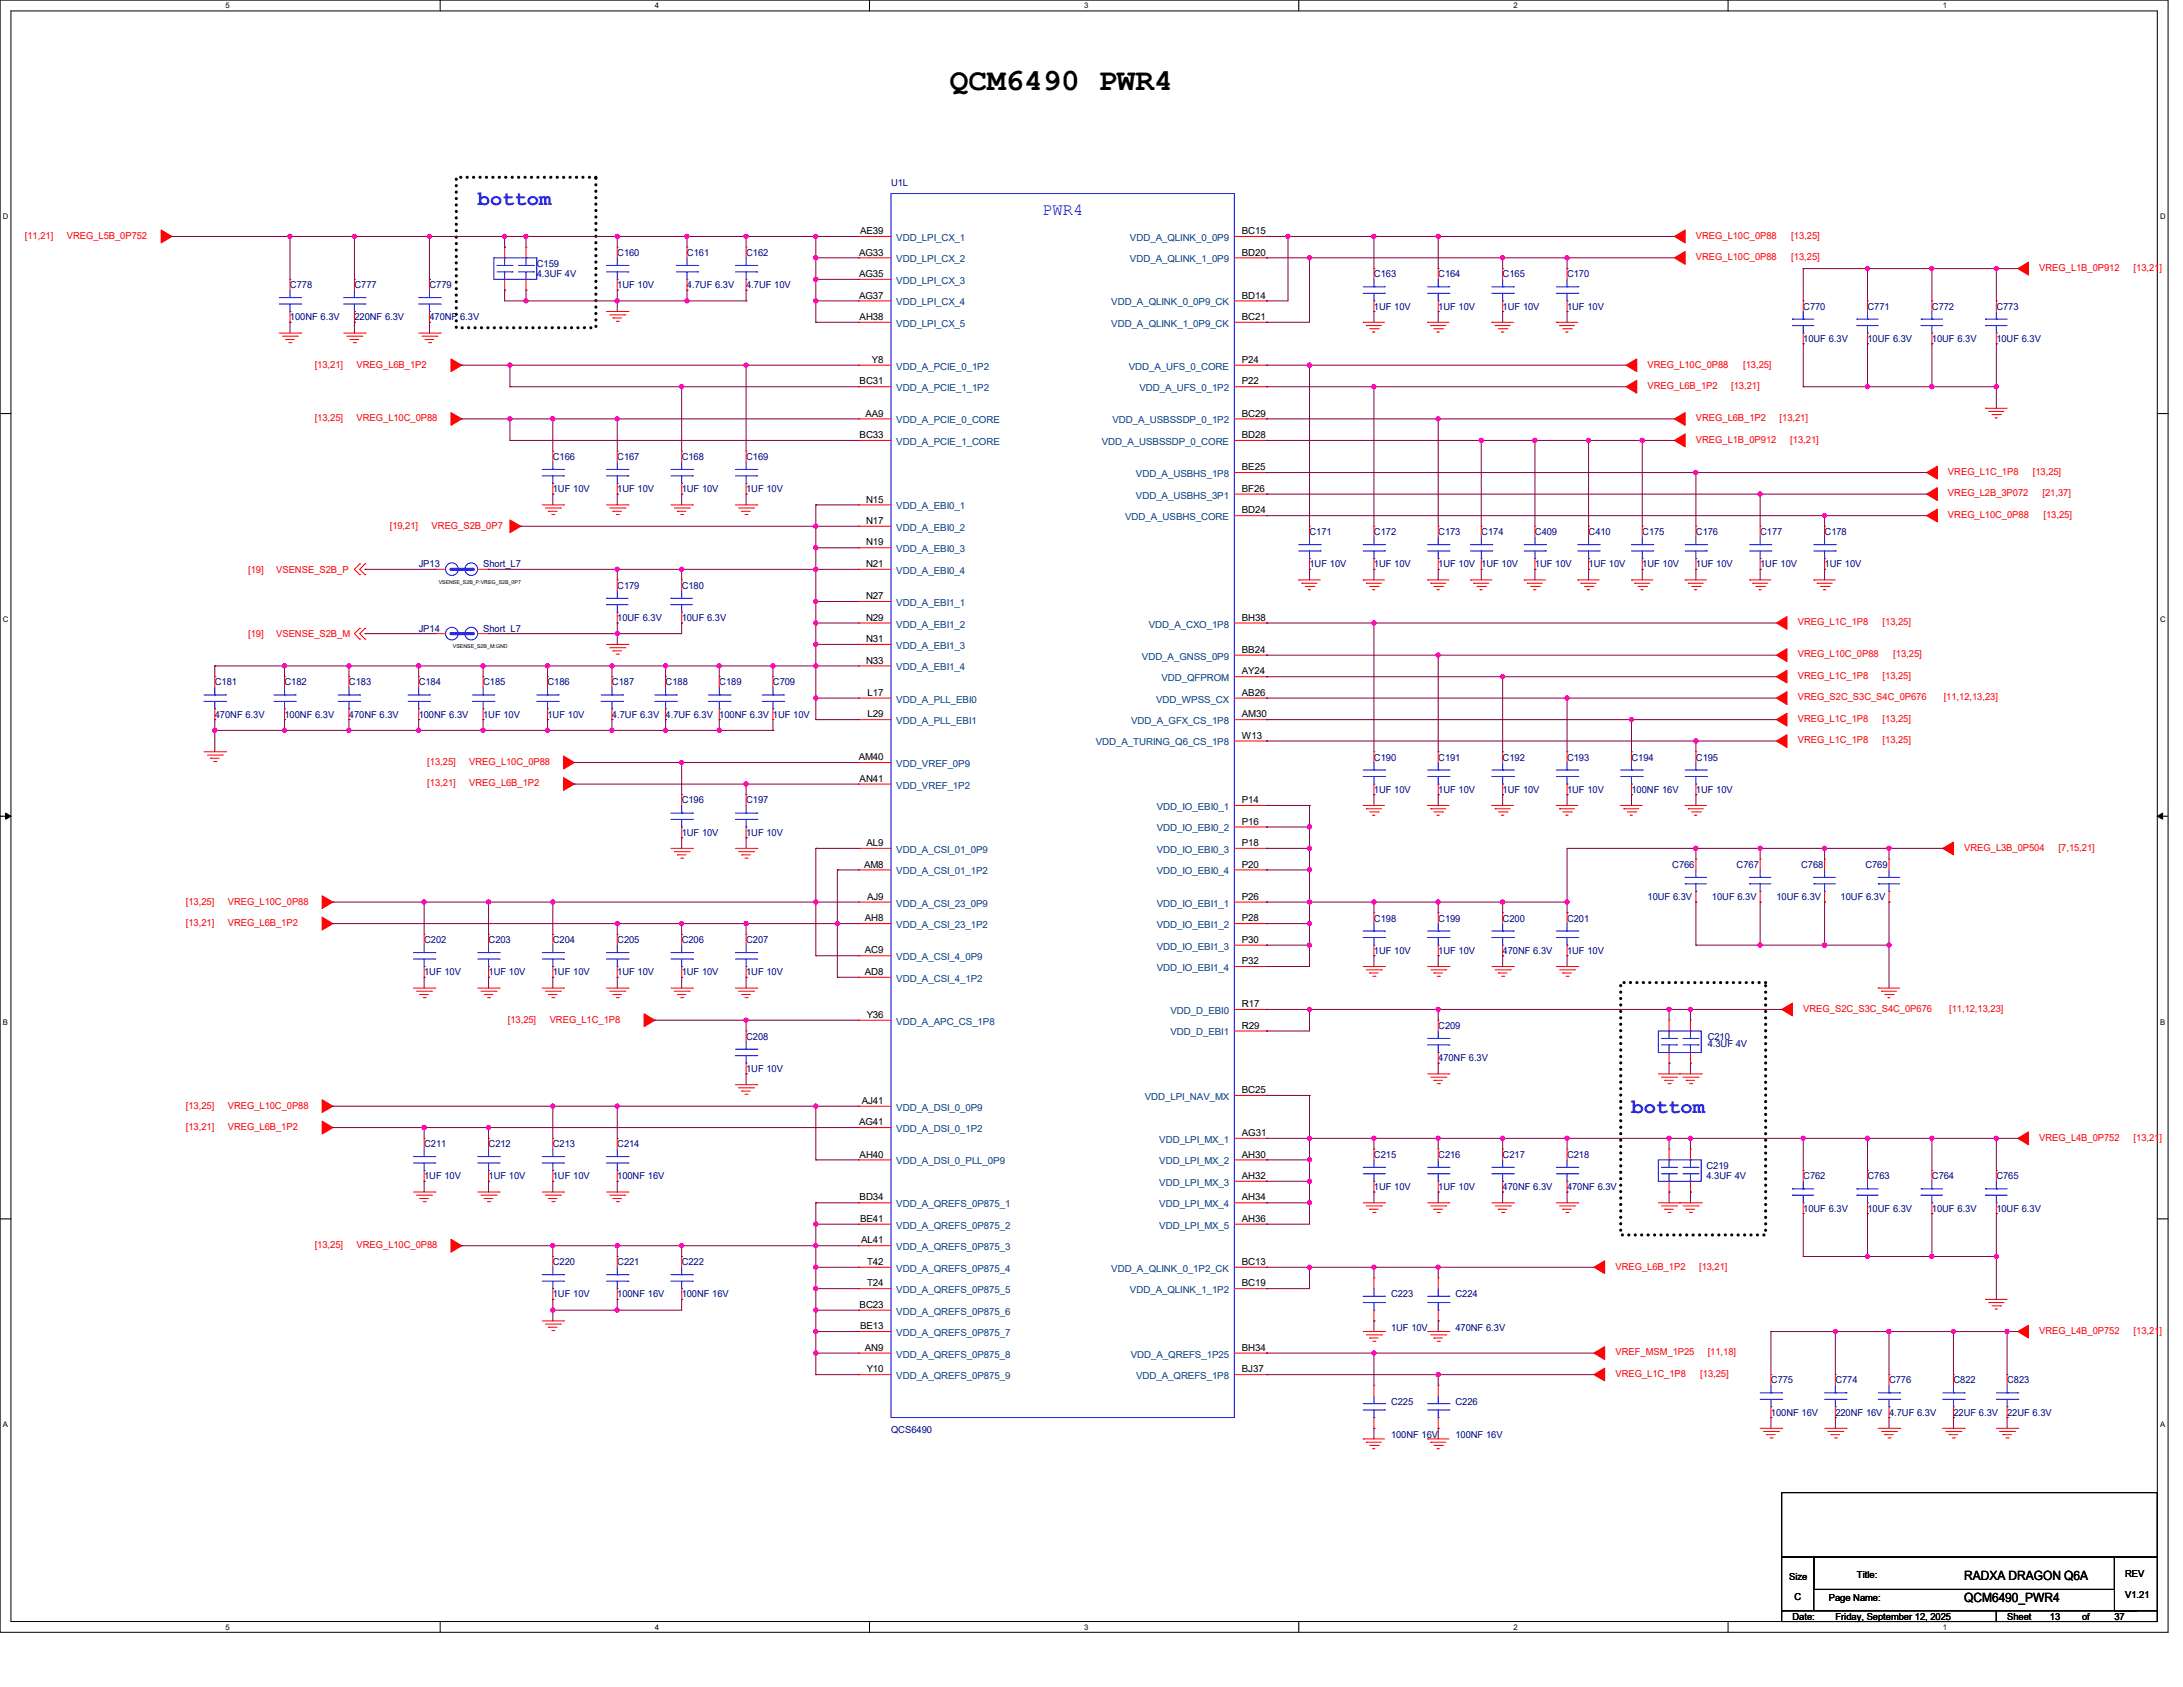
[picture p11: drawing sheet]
<svg xmlns="http://www.w3.org/2000/svg" width="558mm" height="431mm" viewBox="0 0 558 431" stroke-linecap="round" stroke-linejoin="round" font-family="sans-serif">
<defs><g id="words">
<text font-size="7.9" x="242.8" y="23.1">QCM6490 PWR4</text>
<g font-size="5.2" fill="#00f">
<text x="122.1" y="52.4">bottom</text>
<text x="417" y="284.2">bottom</text>
</g>
<text font-size="4.4" fill="#00f" x="266.4" y="54.8">PWR4</text>
<g font-size="3.3">
<text x="502.1" y="403.8">RADXA DRAGON Q6A</text>
<text x="502.1" y="409.3">QCM6490_PWR4</text>
</g>
<g font-size="2.5" fill="#000080">
<text x="227.8" y="47.5">U1L</text>
<text x="157.8" y="65.4">C160</text>
<text x="175.6" y="65.4">C161</text>
<text x="190.7" y="65.4">C162</text>
<text x="137.2" y="68.1">C159</text>
<text x="137.2" y="70.9">4.3UF 4V</text>
<text x="351.2" y="70.9">C163</text>
<text x="367.6" y="70.9">C164</text>
<text x="384.1" y="70.9">C165</text>
<text x="400.6" y="70.9">C170</text>
<text x="74.1" y="73.6">C778</text>
<text x="90.6" y="73.6">C777</text>
<text x="109.8" y="73.6">C779</text>
<text x="157.8" y="73.6">1UF 10V</text>
<text x="175.6" y="73.6">4.7UF 6.3V</text>
<text x="190.7" y="73.6">4.7UF 10V</text>
<text x="74.1" y="81.8">100NF 6.3V</text>
<text x="90.6" y="81.8">220NF 6.3V</text>
<text x="109.8" y="81.8">470NF</text>
<text x="117.6" y="81.8">6.3V</text>
<text x="351.2" y="79.1">1UF 10V</text>
<text x="367.6" y="79.1">1UF 10V</text>
<text x="384.1" y="79.1">1UF 10V</text>
<text x="400.6" y="79.1">1UF 10V</text>
<text x="460.9" y="79.1">C770</text>
<text x="477.4" y="79.1">C771</text>
<text x="493.8" y="79.1">C772</text>
<text x="510.3" y="79.1">C773</text>
<text x="460.9" y="87.3">10UF 6.3V</text>
<text x="477.4" y="87.3">10UF 6.3V</text>
<text x="493.8" y="87.3">10UF 6.3V</text>
<text x="510.3" y="87.3">10UF 6.3V</text>
<text x="141.3" y="117.5">C166</text>
<text x="157.8" y="117.5">C167</text>
<text x="174.2" y="117.5">C168</text>
<text x="190.7" y="117.5">C169</text>
<text x="141.3" y="125.7">1UF 10V</text>
<text x="157.8" y="125.7">1UF 10V</text>
<text x="174.2" y="125.7">1UF 10V</text>
<text x="190.7" y="125.7">1UF 10V</text>
<text x="334.7" y="136.7">C171</text>
<text x="351.2" y="136.7">C172</text>
<text x="367.6" y="136.7">C173</text>
<text x="378.6" y="136.7">C174</text>
<text x="392.3" y="136.7">C409</text>
<text x="406.1" y="136.7">C410</text>
<text x="419.8" y="136.7">C175</text>
<text x="433.5" y="136.7">C176</text>
<text x="449.9" y="136.7">C177</text>
<text x="466.4" y="136.7">C178</text>
<text x="107" y="144.9">JP13</text>
<text x="123.5" y="144.9">Short_L7</text>
<text x="334.7" y="144.9">1UF 10V</text>
<text x="351.2" y="144.9">1UF 10V</text>
<text x="367.6" y="144.9">1UF 10V</text>
<text x="378.6" y="144.9">1UF 10V</text>
<text x="392.3" y="144.9">1UF 10V</text>
<text x="406.1" y="144.9">1UF 10V</text>
<text x="419.8" y="144.9">1UF 10V</text>
<text x="433.5" y="144.9">1UF 10V</text>
<text x="449.9" y="144.9">1UF 10V</text>
<text x="466.4" y="144.9">1UF 10V</text>
<text x="157.8" y="150.4">C179</text>
<text x="174.2" y="150.4">C180</text>
<text x="107" y="161.4">JP14</text>
<text x="123.5" y="161.4">Short_L7</text>
<text x="157.8" y="158.7">10UF 6.3V</text>
<text x="174.2" y="158.7">10UF 6.3V</text>
<text x="54.9" y="175.1">C181</text>
<text x="72.7" y="175.1">C182</text>
<text x="89.2" y="175.1">C183</text>
<text x="107" y="175.1">C184</text>
<text x="123.5" y="175.1">C185</text>
<text x="140" y="175.1">C186</text>
<text x="156.4" y="175.1">C187</text>
<text x="170.1" y="175.1">C188</text>
<text x="183.9" y="175.1">C189</text>
<text x="197.6" y="175.1">C709</text>
<text x="54.9" y="183.3">470NF 6.3V</text>
<text x="72.7" y="183.3">100NF 6.3V</text>
<text x="89.2" y="183.3">470NF 6.3V</text>
<text x="107" y="183.3">100NF 6.3V</text>
<text x="123.5" y="183.3">1UF 10V</text>
<text x="140" y="183.3">1UF 10V</text>
<text x="156.4" y="183.3">4.7UF 6.3V</text>
<text x="170.1" y="183.3">4.7UF 6.3V</text>
<text x="183.9" y="183.3">100NF 6.3V</text>
<text x="197.6" y="183.3">1UF 10V</text>
<text x="351.2" y="194.3">C190</text>
<text x="367.6" y="194.3">C191</text>
<text x="384.1" y="194.3">C192</text>
<text x="400.6" y="194.3">C193</text>
<text x="417" y="194.3">C194</text>
<text x="433.5" y="194.3">C195</text>
<text x="351.2" y="202.6">1UF 10V</text>
<text x="367.6" y="202.6">1UF 10V</text>
<text x="384.1" y="202.6">1UF 10V</text>
<text x="400.6" y="202.6">1UF 10V</text>
<text x="417" y="202.6">100NF 16V</text>
<text x="433.5" y="202.6">1UF 10V</text>
<text x="174.2" y="205.3">C196</text>
<text x="190.7" y="205.3">C197</text>
<text x="174.2" y="213.5">1UF 10V</text>
<text x="190.7" y="213.5">1UF 10V</text>
<text x="427.4" y="221.7">C766</text>
<text x="443.9" y="221.7">C767</text>
<text x="460.4" y="221.7">C768</text>
<text x="476.8" y="221.7">C769</text>
<text x="421.1" y="230">10UF 6.3V</text>
<text x="437.6" y="230">10UF 6.3V</text>
<text x="454.1" y="230">10UF 6.3V</text>
<text x="470.5" y="230">10UF 6.3V</text>
<text x="351.2" y="235.5">C198</text>
<text x="367.6" y="235.5">C199</text>
<text x="384.1" y="235.5">C200</text>
<text x="400.6" y="235.5">C201</text>
<text x="108.4" y="241">C202</text>
<text x="124.9" y="241">C203</text>
<text x="141.3" y="241">C204</text>
<text x="157.8" y="241">C205</text>
<text x="174.2" y="241">C206</text>
<text x="190.7" y="241">C207</text>
<text x="351.2" y="243.7">1UF 10V</text>
<text x="367.6" y="243.7">1UF 10V</text>
<text x="384.1" y="243.7">470NF 6.3V</text>
<text x="400.6" y="243.7">1UF 10V</text>
<text x="108.4" y="249.2">1UF 10V</text>
<text x="124.9" y="249.2">1UF 10V</text>
<text x="141.3" y="249.2">1UF 10V</text>
<text x="157.8" y="249.2">1UF 10V</text>
<text x="174.2" y="249.2">1UF 10V</text>
<text x="190.7" y="249.2">1UF 10V</text>
<text x="367.6" y="262.9">C209</text>
<text x="190.7" y="265.6">C208</text>
<text x="436.5" y="265.6">C210</text>
<text x="436.5" y="267.5">4.3UF 4V</text>
<text x="190.7" y="273.9">1UF 10V</text>
<text x="367.6" y="271.1">470NF 6.3V</text>
<text x="108.4" y="293.1">C211</text>
<text x="124.9" y="293.1">C212</text>
<text x="141.3" y="293.1">C213</text>
<text x="157.8" y="293.1">C214</text>
<text x="351.2" y="295.8">C215</text>
<text x="367.6" y="295.8">C216</text>
<text x="384.1" y="295.8">C217</text>
<text x="400.6" y="295.8">C218</text>
<text x="436.2" y="298.6">C219</text>
<text x="108.4" y="301.3">1UF 10V</text>
<text x="124.9" y="301.3">1UF 10V</text>
<text x="141.3" y="301.3">1UF 10V</text>
<text x="157.8" y="301.3">100NF 16V</text>
<text x="351.2" y="304">1UF 10V</text>
<text x="367.6" y="304">1UF 10V</text>
<text x="384.1" y="304">470NF 6.3V</text>
<text x="400.6" y="304">470NF 6.3V</text>
<text x="436.2" y="301.3">4.3UF 4V</text>
<text x="460.9" y="301.3">C762</text>
<text x="477.4" y="301.3">C763</text>
<text x="493.8" y="301.3">C764</text>
<text x="510.3" y="301.3">C765</text>
<text x="460.9" y="309.5">10UF 6.3V</text>
<text x="477.4" y="309.5">10UF 6.3V</text>
<text x="493.8" y="309.5">10UF 6.3V</text>
<text x="510.3" y="309.5">10UF 6.3V</text>
<text x="141.3" y="323.3">C220</text>
<text x="157.8" y="323.3">C221</text>
<text x="174.2" y="323.3">C222</text>
<text x="141.3" y="331.5">1UF 10V</text>
<text x="157.8" y="331.5">100NF 16V</text>
<text x="174.2" y="331.5">100NF 16V</text>
<text x="355.6" y="331.5">C223</text>
<text x="372" y="331.5">C224</text>
<text x="355.6" y="340">1UF 10V</text>
<text x="372" y="340">470NF 6.3V</text>
<text x="452.7" y="353.4">C775</text>
<text x="469.1" y="353.4">C774</text>
<text x="482.9" y="353.4">C776</text>
<text x="499.3" y="353.4">C822</text>
<text x="513" y="353.4">C823</text>
<text x="355.6" y="358.9">C225</text>
<text x="372" y="358.9">C226</text>
<text x="452.7" y="361.7">100NF 16V</text>
<text x="469.1" y="361.7">220NF 16V</text>
<text x="482.9" y="361.7">4.7UF 6.3V</text>
<text x="499.3" y="361.7">22UF 6.3V</text>
<text x="513" y="361.7">22UF 6.3V</text>
<text x="227.8" y="366.1">QCS6490</text>
<text x="355.6" y="367.4">100NF 16V</text>
<text x="372" y="367.4">100NF 16V</text>
</g>
<g font-size="2.5">
<text x="219.8" y="59.8">AE39</text>
<text x="317.4" y="59.8">BC15</text>
<text x="219.6" y="65.3">AG33</text>
<text x="317.4" y="65.3">BD20</text>
<text x="219.6" y="70.8">AG35</text>
<text x="219.6" y="76.3">AG37</text>
<text x="317.4" y="76.3">BD14</text>
<text x="219.7" y="81.7">AH38</text>
<text x="317.4" y="81.7">BC21</text>
<text x="222.9" y="92.7">Y8</text>
<text x="317.4" y="92.7">P24</text>
<text x="219.7" y="98.2">BC31</text>
<text x="317.4" y="98.2">P22</text>
<text x="221.2" y="106.4">AA9</text>
<text x="317.4" y="106.4">BC29</text>
<text x="219.7" y="111.9">BC33</text>
<text x="317.4" y="111.9">BD28</text>
<text x="317.4" y="120.1">BE25</text>
<text x="317.4" y="125.6">BF26</text>
<text x="221.4" y="128.4">N15</text>
<text x="317.4" y="131.1">BD24</text>
<text x="221.4" y="133.9">N17</text>
<text x="221.4" y="139.4">N19</text>
<text x="221.4" y="144.9">N21</text>
<text x="221.4" y="153.1">N27</text>
<text x="221.4" y="158.6">N29</text>
<text x="317.4" y="158.6">BH38</text>
<text x="221.4" y="164">N31</text>
<text x="317.4" y="166.8">BB24</text>
<text x="221.4" y="169.5">N33</text>
<text x="317.4" y="172.3">AY24</text>
<text x="221.8" y="177.8">L17</text>
<text x="317.4" y="177.8">AB26</text>
<text x="221.8" y="183.3">L29</text>
<text x="317.4" y="183.3">AM30</text>
<text x="317.4" y="188.7">W13</text>
<text x="219.5" y="194.2">AM40</text>
<text x="219.7" y="199.7">AN41</text>
<text x="317.4" y="205.2">P14</text>
<text x="317.4" y="210.7">P16</text>
<text x="220.9" y="221.7">AM8</text>
<text x="221.5" y="216.2">AL9</text>
<text x="317.4" y="216.2">P18</text>
<text x="317.4" y="221.7">P20</text>
<text x="221.6" y="229.9">AJ9</text>
<text x="317.4" y="229.9">P26</text>
<text x="221.1" y="235.4">AH8</text>
<text x="317.4" y="235.4">P28</text>
<text x="221.1" y="243.6">AC9</text>
<text x="317.4" y="240.9">P30</text>
<text x="221.1" y="249.1">AD8</text>
<text x="317.4" y="246.3">P32</text>
<text x="317.4" y="257.3">R17</text>
<text x="221.5" y="260.1">Y36</text>
<text x="317.4" y="262.8">R29</text>
<text x="317.4" y="279.3">BC25</text>
<text x="219.6" y="287.5">AG41</text>
<text x="220.3" y="282">AJ41</text>
<text x="317.4" y="290.2">AG31</text>
<text x="219.7" y="295.7">AH40</text>
<text x="317.4" y="295.7">AH30</text>
<text x="317.4" y="301.2">AH32</text>
<text x="219.7" y="306.7">BD34</text>
<text x="317.4" y="306.7">AH34</text>
<text x="219.8" y="312.2">BE41</text>
<text x="220.1" y="317.7">AL41</text>
<text x="317.4" y="312.2">AH36</text>
<text x="221.6" y="323.2">T42</text>
<text x="317.4" y="323.2">BC13</text>
<text x="221.6" y="328.6">T24</text>
<text x="317.4" y="328.6">BC19</text>
<text x="219.7" y="334.1">BC23</text>
<text x="219.8" y="339.6">BE13</text>
<text x="221.1" y="345.1">AN9</text>
<text x="317.4" y="345.1">BH34</text>
<text x="221.5" y="350.6">Y10</text>
<text x="317.4" y="350.6">BJ37</text>
<text x="457.3" y="403.6">Size</text>
<text x="474.6" y="403.1">Title:</text>
<text x="543.2" y="402.8">REV</text>
<text x="458.2" y="413.8">Date:</text>
<text x="458.7" y="408.9">C</text>
<text x="467.5" y="409.1">Page Name:</text>
<text x="469.1" y="413.8">Friday, September 12, 2025</text>
<text x="513" y="413.8">Sheet</text>
<text x="524" y="413.8">13</text>
<text x="532.2" y="413.8">of</text>
<text x="540.5" y="413.8">37</text>
<text x="543.2" y="408.3">V1.21</text>
</g>
<g font-size="2.5" fill="#f00">
<text x="6.3" y="61">[11,21]</text>
<text x="17.1" y="61">VREG_L5B_0P752</text>
<text x="433.5" y="61">VREG_L10C_0P88</text>
<text x="457.9" y="61">[13,25]</text>
<text x="433.5" y="66.5">VREG_L10C_0P88</text>
<text x="457.9" y="66.5">[13,25]</text>
<text x="521.3" y="69.2">VREG_L1B_0P912</text>
<text x="545.4" y="69.2">[13,21</text>
<text x="552" y="69.2">]</text>
<text x="80.4" y="93.9">[13,21]</text>
<text x="91.1" y="93.9">VREG_L6B_1P2</text>
<text x="421.1" y="93.9">VREG_L10C_0P88</text>
<text x="445.6" y="93.9">[13,25]</text>
<text x="421.1" y="99.4">VREG_L6B_1P2</text>
<text x="442.5" y="99.4">[13,21]</text>
<text x="80.4" y="107.7">[13,25]</text>
<text x="91.1" y="107.7">VREG_L10C_0P88</text>
<text x="433.5" y="107.7">VREG_L6B_1P2</text>
<text x="454.9" y="107.7">[13,21]</text>
<text x="433.5" y="113.1">VREG_L1B_0P912</text>
<text x="457.6" y="113.1">[13,21]</text>
<text x="497.9" y="121.4">VREG_L1C_1P8</text>
<text x="519.6" y="121.4">[13,25]</text>
<text x="497.9" y="126.8">VREG_L2B_3P072</text>
<text x="522.1" y="126.8">[21,37]</text>
<text x="99.6" y="135.1">[19,21]</text>
<text x="110.3" y="135.1">VREG_S2B_0P7</text>
<text x="497.9" y="132.3">VREG_L10C_0P88</text>
<text x="522.4" y="132.3">[13,25]</text>
<text x="63.4" y="146.3">[19]</text>
<text x="70.6" y="146.3">VSENSE_S2B_P</text>
<text x="459.5" y="159.8">VREG_L1C_1P8</text>
<text x="481.2" y="159.8">[13,25]</text>
<text x="63.4" y="162.8">[19]</text>
<text x="70.6" y="162.8">VSENSE_S2B_M</text>
<text x="459.5" y="168">VREG_L10C_0P88</text>
<text x="484" y="168">[13,25]</text>
<text x="459.5" y="173.5">VREG_L1C_1P8</text>
<text x="481.2" y="173.5">[13,25]</text>
<text x="459.5" y="178.9">VREG_S2C_S3C_S4C_0P676</text>
<text x="496.8" y="178.9">[11,12,13,23]</text>
<text x="459.5" y="184.4">VREG_L1C_1P8</text>
<text x="481.2" y="184.4">[13,25]</text>
<text x="459.5" y="189.9">VREG_L1C_1P8</text>
<text x="481.2" y="189.9">[13,25]</text>
<text x="109.2" y="195.4">[13,25]</text>
<text x="119.9" y="195.4">VREG_L10C_0P88</text>
<text x="109.2" y="200.9">[13,21]</text>
<text x="119.9" y="200.9">VREG_L6B_1P2</text>
<text x="502.1" y="217.4">VREG_L3B_0P504</text>
<text x="526.2" y="217.4">[7,15,21]</text>
<text x="47.5" y="231.1">[13,25]</text>
<text x="58.2" y="231.1">VREG_L10C_0P88</text>
<text x="47.5" y="236.6">[13,21]</text>
<text x="58.2" y="236.6">VREG_L6B_1P2</text>
<text x="129.8" y="261.2">[13,25]</text>
<text x="140.5" y="261.2">VREG_L1C_1P8</text>
<text x="460.9" y="258.5">VREG_S2C_S3C_S4C_0P676</text>
<text x="498.2" y="258.5">[11,12,13,23]</text>
<text x="47.5" y="283.2">[13,25]</text>
<text x="58.2" y="283.2">VREG_L10C_0P88</text>
<text x="47.5" y="288.7">[13,21]</text>
<text x="58.2" y="288.7">VREG_L6B_1P2</text>
<text x="521.3" y="291.4">VREG_L4B_0P752</text>
<text x="545.4" y="291.4">[13,21</text>
<text x="552" y="291.4">]</text>
<text x="80.4" y="318.9">[13,25]</text>
<text x="91.1" y="318.9">VREG_L10C_0P88</text>
<text x="412.9" y="324.4">VREG_L6B_1P2</text>
<text x="434.3" y="324.4">[13,21]</text>
<text x="521.3" y="340.8">VREG_L4B_0P752</text>
<text x="545.4" y="340.8">[13,21</text>
<text x="552" y="340.8">]</text>
<text x="412.9" y="346.3">VREF_MSM_1P25</text>
<text x="436.5" y="346.3">[11,18]</text>
<text x="412.9" y="351.8">VREG_L1C_1P8</text>
<text x="434.6" y="351.8">[13,25]</text>
</g>
<g font-size="2.5" fill="#004080">
<text x="229.1" y="61.6">VDD_LPI_CX_1</text>
<text x="288.8" y="61.6">VDD_A_QLINK_0_0P9</text>
<text x="229.1" y="67">VDD_LPI_CX_2</text>
<text x="288.8" y="67">VDD_A_QLINK_1_0P9</text>
<text x="229.1" y="72.5">VDD_LPI_CX_3</text>
<text x="229.1" y="78">VDD_LPI_CX_4</text>
<text x="229.1" y="83.5">VDD_LPI_CX_5</text>
<text x="284.1" y="78">VDD_A_QLINK_0_0P9_CK</text>
<text x="284.1" y="83.5">VDD_A_QLINK_1_0P9_CK</text>
<text x="229.1" y="94.4">VDD_A_PCIE_0_1P2</text>
<text x="288.5" y="94.4">VDD_A_UFS_0_CORE</text>
<text x="229.1" y="99.9">VDD_A_PCIE_1_1P2</text>
<text x="291.3" y="99.9">VDD_A_UFS_0_1P2</text>
<text x="229.1" y="108.2">VDD_A_PCIE_0_CORE</text>
<text x="229.1" y="113.7">VDD_A_PCIE_1_CORE</text>
<text x="281.6" y="113.7">VDD_A_USBSSDP_0_CORE</text>
<text x="284.4" y="108.2">VDD_A_USBSSDP_0_1P2</text>
<text x="290.4" y="121.9">VDD_A_USBHS_1P8</text>
<text x="229.1" y="130.1">VDD_A_EBI0_1</text>
<text x="290.4" y="127.4">VDD_A_USBHS_3P1</text>
<text x="229.1" y="135.6">VDD_A_EBI0_2</text>
<text x="287.6" y="132.9">VDD_A_USBHS_CORE</text>
<text x="229.1" y="141.1">VDD_A_EBI0_3</text>
<text x="229.1" y="146.6">VDD_A_EBI0_4</text>
<text x="229.1" y="154.8">VDD_A_EBI1_1</text>
<text x="229.1" y="160.3">VDD_A_EBI1_2</text>
<text x="293.6" y="160.3">VDD_A_CXO_1P8</text>
<text x="229.1" y="165.8">VDD_A_EBI1_3</text>
<text x="229.1" y="171.3">VDD_A_EBI1_4</text>
<text x="291.9" y="168.5">VDD_A_GNSS_0P9</text>
<text x="229.1" y="179.5">VDD_A_PLL_EBI0</text>
<text x="295.5" y="179.5">VDD_WPSS_CX</text>
<text x="296.9" y="174">VDD_QFPROM</text>
<text x="229.1" y="185">VDD_A_PLL_EBI1</text>
<text x="289.1" y="185">VDD_A_GFX_CS_1P8</text>
<text x="280.1" y="190.5">VDD_A_TURING_Q6_CS_1P8</text>
<text x="229.1" y="196">VDD_VREF_0P9</text>
<text x="229.1" y="201.5">VDD_VREF_1P2</text>
<text x="295.7" y="206.9">VDD_IO_EBI0_1</text>
<text x="295.7" y="212.4">VDD_IO_EBI0_2</text>
<text x="229.1" y="217.9">VDD_A_CSI_01_0P9</text>
<text x="295.7" y="217.9">VDD_IO_EBI0_3</text>
<text x="229.1" y="223.4">VDD_A_CSI_01_1P2</text>
<text x="295.7" y="223.4">VDD_IO_EBI0_4</text>
<text x="229.1" y="231.6">VDD_A_CSI_23_0P9</text>
<text x="295.7" y="231.6">VDD_IO_EBI1_1</text>
<text x="229.1" y="237.1">VDD_A_CSI_23_1P2</text>
<text x="295.7" y="237.1">VDD_IO_EBI1_2</text>
<text x="229.1" y="245.3">VDD_A_CSI_4_0P9</text>
<text x="295.7" y="242.6">VDD_IO_EBI1_3</text>
<text x="229.1" y="250.8">VDD_A_CSI_4_1P2</text>
<text x="295.7" y="248.1">VDD_IO_EBI1_4</text>
<text x="229.1" y="261.8">VDD_A_APC_CS_1P8</text>
<text x="299.2" y="259">VDD_D_EBI0</text>
<text x="299.2" y="264.5">VDD_D_EBI1</text>
<text x="292.6" y="281">VDD_LPI_NAV_MX</text>
<text x="229.1" y="283.8">VDD_A_DSI_0_0P9</text>
<text x="229.1" y="289.2">VDD_A_DSI_0_1P2</text>
<text x="296.3" y="292">VDD_LPI_MX_1</text>
<text x="229.1" y="297.5">VDD_A_DSI_0_PLL_0P9</text>
<text x="296.3" y="297.5">VDD_LPI_MX_2</text>
<text x="296.3" y="302.9">VDD_LPI_MX_3</text>
<text x="229.1" y="308.4">VDD_A_QREFS_0P875_1</text>
<text x="296.3" y="308.4">VDD_LPI_MX_4</text>
<text x="229.1" y="313.9">VDD_A_QREFS_0P875_2</text>
<text x="296.3" y="313.9">VDD_LPI_MX_5</text>
<text x="229.1" y="319.4">VDD_A_QREFS_0P875_3</text>
<text x="229.1" y="324.9">VDD_A_QREFS_0P875_4</text>
<text x="284.1" y="324.9">VDD_A_QLINK_0_1P2_CK</text>
<text x="229.1" y="330.4">VDD_A_QREFS_0P875_5</text>
<text x="229.1" y="335.9">VDD_A_QREFS_0P875_6</text>
<text x="288.8" y="330.4">VDD_A_QLINK_1_1P2</text>
<text x="229.1" y="341.3">VDD_A_QREFS_0P875_7</text>
<text x="229.1" y="346.8">VDD_A_QREFS_0P875_8</text>
<text x="289.1" y="346.8">VDD_A_QREFS_1P25</text>
<text x="229.1" y="352.3">VDD_A_QREFS_0P875_9</text>
<text x="290.4" y="352.3">VDD_A_QREFS_1P8</text>
</g>
<g font-size="2">
<text x="57.7" y="2.1">5</text>
<text x="167.4" y="2.1">4</text>
<text x="277.1" y="2.1">3</text>
<text x="386.8" y="2.1">2</text>
<text x="496.6" y="2.1">1</text>
<text x=".8" y="56">D</text>
<text x="552.2" y="56">D</text>
<text x=".8" y="158.9">C</text>
<text x="552.2" y="158.9">C</text>
<text x=".8" y="261.7">B</text>
<text x="552.2" y="261.7">B</text>
<text x=".8" y="364.6">A</text>
<text x="552.2" y="364.6">A</text>
<text x="57.7" y="416.3">5</text>
<text x="167.4" y="416.3">4</text>
<text x="277.1" y="416.3">3</text>
<text x="386.8" y="416.3">2</text>
<text x="496.6" y="416.3">1</text>
</g>
<g font-size="1.4">
<text x="112.1" y="149.1">VSENSE_S2B_P:VREG_S2B_0P7</text>
<text x="115.8" y="165.6">VSENSE_S2B_M:GND</text>
</g>
</g></defs>
<g fill="none" stroke="#000" stroke-width=".26">
<path d="M0 0h554.2v417h-554.2zM2.8 2.8h548.6v411.5h-548.6zM112.5 0v2.8M222.2 0v2.8M332 0v2.8M441.7 0v2.8M0 105.7h2.8M551.4 105.7h2.8M0 208.5h2.8M1.4 207.7l1.4 .8-1.4 .8zM551.4 208.5l1.4-.8v1.6zM551.4 208.5h2.8"/>
<path d="M0 311.4h2.8M551.4 311.4h2.8M112.5 414.3v2.7M222.2 414.3v2.7M332 414.3v2.7M441.7 414.3v2.7"/>
</g>
<path d="M1.4 207.7l1.4 .8-1.4 .8zM551.4 208.5l1.4-.8v1.6z" fill="#000"/>
<path d="M116.6 45.3h35.7v38.4h-35.7zM414.3 251h37v64.5h-37z" fill="none" stroke="#000" stroke-width=".8" stroke-dasharray="0 1.6"/>
<g fill="none" stroke="#f00" stroke-width=".26">
<path d="M155 79.6h5.5M160.5 79.6h.1M71.4 85.1h5.5M72.2 85.9h3.8M73 86.7h.1M73 86.7h2.2M73.8 87.5h.6M74.4 87.5h.1M76 85.9h.1M76.9 85.1h.1M87.8 85.1h5.5M88.6 85.9h3.9"/>
<path d="M89.5 86.7h.1M89.5 86.7h2.2M90.3 87.5h.5M90.8 87.5h.1M92.5 85.9h.1M93.3 85.1h.1M107 85.1h5.5M107.9 85.9h3.8M108.7 86.7h.1M108.7 86.7h2.2M109.5 87.5h.6M110.1 87.5h.1"/>
<path d="M111.7 85.9h.1M112.5 85.1h.1M155.9 80.4h3.8M156.7 81.2h.1M156.7 81.2h2.2M157.5 82.1h.6M158.1 82.1h.1M159.7 80.4h.1M348.4 82.3h.1M348.4 82.3h5.5M349.2 83.2h.1M349.2 83.2h3.9"/>
<path d="M350.1 84h2.2M350.9 84.8h.1M350.9 84.8h.6M352.3 84h.1M364.9 82.3h.1M364.9 82.3h5.5M365.7 83.2h.1M365.7 83.2h3.9M366.5 84h2.2M367.4 84.8h.1M367.4 84.8h.5M368.7 84h.1"/>
<path d="M381.3 82.3h.1M381.3 82.3h5.5M382.2 83.2h.1M382.2 83.2h3.8M383 84h2.2M383.8 84.8h.1M383.8 84.8h.6M385.2 84h.1M397.8 82.3h.1M397.8 82.3h5.5M398.7 83.2h.1M398.7 83.2h3.8"/>
<path d="M399.5 84h2.2M400.3 84.8h.1M400.3 84.8h.5M401.7 84h.1M507.5 104.3h.1M507.5 104.3h5.5M508.4 105.1h.1M508.4 105.1h3.8M509.2 105.9h2.2M510 106.8h.1M510 106.8h.5M511.4 105.9h.1"/>
<path d="M138.6 129h5.5M139.4 129.8h3.9M140.2 130.6h.1M140.2 130.6h2.2M141.1 131.4h.5M141.6 131.4h.1M143.3 129.8h.1M144.1 129h.1M155 129h5.5M155.9 129.8h3.8M156.7 130.6h.1M156.7 130.6h2.2"/>
<path d="M157.5 131.4h.6M158.1 131.4h.1M159.7 129.8h.1M160.5 129h.1M171.5 129h5.5M172.3 129.8h3.8M173.1 130.6h.1M173.1 130.6h2.2M174 131.4h.5M174.5 131.4h.1M176.1 129.8h.1M177 129h.1"/>
<path d="M188 129h5.5M188.8 129.8h3.8M189.6 130.6h.1M189.6 130.6h2.2M190.4 131.4h.6M191 131.4h.1M192.6 129.8h.1M193.5 129h.1M332 148.2h.1M332 148.2h5.5M332.8 149h.1M332.8 149h3.8"/>
<path d="M333.6 149.8h2.2M334.4 150.7h.1M334.4 150.7h.6M335.8 149.8h.1M348.4 148.2h.1M348.4 148.2h5.5M349.2 149h.1M349.2 149h3.9M350.1 149.8h2.2M350.9 150.7h.1M350.9 150.7h.6M352.3 149.8h.1"/>
<path d="M364.9 148.2h.1M364.9 148.2h5.5M365.7 149h.1M365.7 149h3.9M366.5 149.8h2.2M367.4 150.7h.1M367.4 150.7h.5M368.7 149.8h.1M375.9 148.2h.1M375.9 148.2h5.4M376.7 149h.1M376.7 149h3.8"/>
<path d="M377.5 149.8h2.2M378.3 150.7h.1M378.3 150.7h.6M379.7 149.8h.1M389.6 148.2h.1M389.6 148.2h5.5M390.4 149h.1M390.4 149h3.9M391.2 149.8h2.2M392 150.7h.1M392 150.7h.6M393.4 149.8h.1"/>
<path d="M403.3 148.2h.1M403.3 148.2h5.5M404.1 149h.1M404.1 149h3.9M405 149.8h2.2M405.8 150.7h.1M405.8 150.7h.5M407.2 149.8h.1M417 148.2h.1M417 148.2h5.5M417.8 149h.1M417.8 149h3.9"/>
<path d="M418.7 149.8h2.2M419.5 150.7h.1M419.5 150.7h.5M420.9 149.8h.1M430.7 148.2h.1M430.7 148.2h5.5M431.5 149h.1M431.5 149h3.9M432.4 149.8h2.2M433.2 150.7h.1M433.2 150.7h.5M434.6 149.8h.1"/>
<path d="M447.2 148.2h.1M447.2 148.2h5.5M448 149h.1M448 149h3.9M448.8 149.8h2.2M449.7 150.7h.1M449.7 150.7h.5M451 149.8h.1M463.6 148.2h.1M463.6 148.2h5.5M464.5 149h.1M464.5 149h3.8"/>
<path d="M465.3 149.8h2.2M466.1 150.7h.1M466.1 150.7h.6M467.5 149.8h.1M155 164.6h5.5M155.9 165.5h3.8M156.7 166.3h.1M156.7 166.3h2.2M157.5 167.1h.6M158.1 167.1h.1M159.7 165.5h.1M160.5 164.6h.1"/>
<path d="M52.2 192.1h5.5M53 192.9h3.9M53.8 193.7h.1M53.8 193.7h2.2M54.7 194.6h.5M55.2 194.6h.1M56.9 192.9h.1M57.7 192.1h.1M171.5 216.7h5.5M172.3 217.6h3.8M173.1 218.4h.1M173.1 218.4h2.2"/>
<path d="M174 219.2h.5M174.5 219.2h.1M176.1 217.6h.1M177 216.7h.1M188 216.7h5.5M188.8 217.6h3.8M189.6 218.4h.1M189.6 218.4h2.2M190.4 219.2h.6M191 219.2h.1M192.6 217.6h.1M193.5 216.7h.1"/>
<path d="M348.4 205.8h.1M348.4 205.8h5.5M349.2 206.6h.1M349.2 206.6h3.9M350.1 207.4h2.2M350.9 208.3h.1M350.9 208.3h.6M352.3 207.4h.1M364.9 205.8h.1M364.9 205.8h5.5M365.7 206.6h.1M365.7 206.6h3.9"/>
<path d="M366.5 207.4h2.2M367.4 208.3h.1M367.4 208.3h.5M368.7 207.4h.1M381.3 205.8h.1M381.3 205.8h5.5M382.2 206.6h.1M382.2 206.6h3.8M383 207.4h2.2M383.8 208.3h.1M383.8 208.3h.6M385.2 207.4h.1"/>
<path d="M397.8 205.8h.1M397.8 205.8h5.5M398.7 206.6h.1M398.7 206.6h3.8M399.5 207.4h2.2M400.3 208.3h.1M400.3 208.3h.5M401.7 207.4h.1M414.3 205.8h.1M414.3 205.8h5.5M415.1 206.6h.1M415.1 206.6h3.8"/>
<path d="M415.9 207.4h2.2M416.7 208.3h.1M416.7 208.3h.6M418.1 207.4h.1M430.7 205.8h.1M430.7 205.8h5.5M431.5 206.6h.1M431.5 206.6h3.9M432.4 207.4h2.2M433.2 208.3h.1M433.2 208.3h.5M434.6 207.4h.1"/>
<path d="M105.7 252.4h5.5M106.5 253.2h3.8M107.3 254.1h.1M107.3 254.1h2.2M108.1 254.9h.6M108.7 254.9h.1M110.3 253.2h.1M111.2 252.4h.1M122.1 252.4h5.5M122.9 253.2h3.9M123.8 254.1h.1M123.8 254.1h2.2"/>
<path d="M124.6 254.9h.5M125.1 254.9h.1M126.8 253.2h.1M127.6 252.4h.1M138.6 252.4h5.5M139.4 253.2h3.9M140.2 254.1h.1M140.2 254.1h2.2M141.1 254.9h.5M141.6 254.9h.1M143.3 253.2h.1M144.1 252.4h.1"/>
<path d="M155 252.4h5.5M155.9 253.2h3.8M156.7 254.1h.1M156.7 254.1h2.2M157.5 254.9h.6M158.1 254.9h.1M159.7 253.2h.1M160.5 252.4h.1M171.5 252.4h5.5M172.3 253.2h3.8M173.1 254.1h.1M173.1 254.1h2.2"/>
<path d="M174 254.9h.5M174.5 254.9h.1M176.1 253.2h.1M177 252.4h.1M188 252.4h5.5M188.8 253.2h3.8M189.6 254.1h.1M189.6 254.1h2.2M190.4 254.9h.6M191 254.9h.1M192.6 253.2h.1M193.5 252.4h.1"/>
<path d="M348.4 246.9h5.5M349.2 247.8h3.9M350.1 248.6h.1M350.1 248.6h2.2M350.9 249.4h.6M351.5 249.4h.1M353.1 247.8h.1M353.9 246.9h.1M364.9 246.9h5.5M365.7 247.8h3.9M366.5 248.6h.1M366.5 248.6h2.2"/>
<path d="M367.4 249.4h.5M367.9 249.4h.1M369.6 247.8h.1M370.4 246.9h.1M381.3 246.9h5.5M382.2 247.8h3.8M383 248.6h.1M383 248.6h2.2M383.8 249.4h.6M384.4 249.4h.1M386 247.8h.1M386.8 246.9h.1"/>
<path d="M397.8 246.9h5.5M398.7 247.8h3.8M399.5 248.6h.1M399.5 248.6h2.2M400.3 249.4h.5M400.8 249.4h.1M402.5 247.8h.1M403.3 246.9h.1M480.1 252.4h.1M480.1 252.4h5.5M480.9 253.2h.1M480.9 253.2h3.9"/>
<path d="M481.8 254.1h2.2M482.6 254.9h.1M482.6 254.9h.5M484 254.1h.1M188 277.1h5.5M188.8 277.9h3.8M189.6 278.8h.1M189.6 278.8h2.2M190.4 279.6h.6M191 279.6h.1M192.6 277.9h.1M193.5 277.1h.1"/>
<path d="M364.9 274.4h5.5M365.7 275.2h3.9M366.5 276h.1M366.5 276h2.2M367.4 276.9h.5M367.9 276.9h.1M369.6 275.2h.1M370.4 274.4h.1M423.9 274.4h10.9M424.7 275.2h3.8M425.5 276h.1M425.5 276h2.2"/>
<path d="M426.3 276.9h.6M426.9 276.9h.1M428.5 275.2h.1M429.3 274.4h.1M430.2 275.2h3.8M431 276h.1M431 276h2.2M431.8 276.9h.6M432.4 276.9h.1M434 275.2h.1M434.8 274.4h.1M105.7 304.5h5.5"/>
<path d="M106.5 305.3h3.8M107.3 306.2h.1M107.3 306.2h2.2M108.1 307h.6M108.7 307h.1M110.3 305.3h.1M111.2 304.5h.1M122.1 304.5h5.5M122.9 305.3h3.9M123.8 306.2h.1M123.8 306.2h2.2M124.6 307h.5"/>
<path d="M125.1 307h.1M126.8 305.3h.1M127.6 304.5h.1M138.6 304.5h5.5M139.4 305.3h3.9M140.2 306.2h.1M140.2 306.2h2.2M141.1 307h.5M141.6 307h.1M143.3 305.3h.1M144.1 304.5h.1M155 304.5h5.5"/>
<path d="M155.9 305.3h3.8M156.7 306.2h.1M156.7 306.2h2.2M157.5 307h.6M158.1 307h.1M159.7 305.3h.1M160.5 304.5h.1M348.4 307.3h5.5M349.2 308.1h3.9M350.1 308.9h.1M350.1 308.9h2.2M350.9 309.8h.6"/>
<path d="M351.5 309.8h.1M353.1 308.1h.1M353.9 307.3h.1M364.9 307.3h5.5M365.7 308.1h3.9M366.5 308.9h.1M366.5 308.9h2.2M367.4 309.8h.5M367.9 309.8h.1M369.6 308.1h.1M370.4 307.3h.1M381.3 307.3h5.5"/>
<path d="M382.2 308.1h3.8M383 308.9h.1M383 308.9h2.2M383.8 309.8h.6M384.4 309.8h.1M386 308.1h.1M386.8 307.3h.1M397.8 307.3h5.5M398.7 308.1h3.8M399.5 308.9h.1M399.5 308.9h2.2M400.3 309.8h.5"/>
<path d="M400.8 309.8h.1M402.5 308.1h.1M403.3 307.3h.1M423.9 307.3h10.9M424.7 308.1h3.8M425.5 308.9h.1M425.5 308.9h2.2M426.3 309.8h.6M426.9 309.8h.1M428.5 308.1h.1M429.3 307.3h.1M430.2 308.1h3.8"/>
<path d="M431 308.9h.1M431 308.9h2.2M431.8 309.8h.6M432.4 309.8h.1M434 308.1h.1M434.8 307.3h.1M138.6 337.5h5.5M139.4 338.3h3.9M140.2 339.1h.1M140.2 339.1h2.2M141.1 339.9h.5M141.6 339.9h.1"/>
<path d="M143.3 338.3h.1M144.1 337.5h.1M507.5 332h.1M507.5 332h5.5M508.4 332.8h.1M508.4 332.8h3.8M509.2 333.6h2.2M510 334.4h.1M510 334.4h.5M511.4 333.6h.1M348.4 340.2h5.5M349.2 341h3.9"/>
<path d="M350.1 341.8h.1M350.1 341.8h2.2M350.9 342.7h.6M351.5 342.7h.1M353.1 341h.1M353.9 340.2h.1M364.9 340.2h5.5M365.7 341h3.9M366.5 341.8h.1M366.5 341.8h2.2M367.4 342.7h.5M367.9 342.7h.1"/>
<path d="M369.6 341h.1M370.4 340.2h.1M348.4 367.6h.1M348.4 367.6h5.5M349.2 368.5h.1M349.2 368.5h3.9M350.1 369.3h2.2M350.9 370.1h.1M350.9 370.1h.6M352.3 369.3h.1M364.9 367.6h.1M364.9 367.6h5.5"/>
<path d="M365.7 368.5h.1M365.7 368.5h3.9M366.5 369.3h2.2M367.4 370.1h.1M367.4 370.1h.5M368.7 369.3h.1M449.9 364.9h5.5M450.8 365.7h3.8M451.6 366.5h.1M451.6 366.5h2.2M452.4 367.4h.6M453 367.4h.1"/>
<path d="M454.6 365.7h.1M455.4 364.9h.1M466.4 364.9h5.5M467.2 365.7h3.8M468 366.5h.1M468 366.5h2.2M468.9 367.4h.5M469.4 367.4h.1M471 365.7h.1M471.9 364.9h.1M480.1 364.9h5.5M480.9 365.7h3.9"/>
<path d="M481.8 366.5h.1M481.8 366.5h2.2M482.6 367.4h.5M483.1 367.4h.1M484.8 365.7h.1M485.6 364.9h.1M496.6 364.9h5.5M497.4 365.7h3.8M498.2 366.5h.1M498.2 366.5h2.2M499 367.4h.6M499.6 367.4h.1"/>
<path d="M501.2 365.7h.1M502.1 364.9h.1M510.3 364.9h5.5M511.1 365.7h3.8M511.9 366.5h.1M511.9 366.5h2.2M512.7 367.4h.6M513.3 367.4h.1M514.9 365.7h.1M515.8 364.9h.1"/>
</g>
<path d="M41.2 58.8l2.7 1.6-2.7 1.7z" fill-rule="evenodd" fill="#f00"/>
<path d="M41.2 58.8l2.7 1.6-2.7 1.7z" fill="none" stroke="#f00" stroke-width=".26"/>
<path d="M428 60.4l2.7-1.6v3.3z" fill-rule="evenodd" fill="#f00"/>
<path d="M428 60.4l2.7-1.6v3.3z" fill="none" stroke="#f00" stroke-width=".26"/>
<path d="M496.6 216.7l2.7-1.6v3.3z" fill-rule="evenodd" fill="#f00"/>
<path d="M496.6 216.7l2.7-1.6v3.3z" fill="none" stroke="#f00" stroke-width=".26"/>
<path d="M115.3 91.7l2.7 1.6-2.7 1.7z" fill-rule="evenodd" fill="#f00"/>
<path d="M115.3 91.7l2.7 1.6-2.7 1.7z" fill="none" stroke="#f00" stroke-width=".26"/>
<path d="M115.3 105.4l2.7 1.6-2.7 1.7z" fill-rule="evenodd" fill="#f00"/>
<path d="M115.3 105.4l2.7 1.6-2.7 1.7z" fill="none" stroke="#f00" stroke-width=".26"/>
<path d="M130.3 132.8l2.8 1.6-2.8 1.7z" fill-rule="evenodd" fill="#f00"/>
<g fill="none" stroke="#f00" stroke-width=".26">
<path d="M130.3 132.8l2.8 1.6-2.8 1.7zM91.9 144.1h.1M91.9 146.8h.1M91.9 144.1l-1.3 1.4 1.3 1.3M93.3 144.1h.1M93.3 146.8h.1M93.3 144.1l-1.4 1.4 1.4 1.3M91.9 160.5h.1M91.9 163.3h.1M91.9 160.5l-1.3 1.4 1.3 1.4M93.3 160.5h.1M93.3 163.3h.1"/>
<path d="M93.3 160.5l-1.4 1.4 1.4 1.4"/>
</g>
<path d="M144.1 193.2l2.7 1.6-2.7 1.7z" fill-rule="evenodd" fill="#f00"/>
<path d="M144.1 193.2l2.7 1.6-2.7 1.7z" fill="none" stroke="#f00" stroke-width=".26"/>
<path d="M144.1 198.7l2.7 1.6-2.7 1.6z" fill-rule="evenodd" fill="#f00"/>
<path d="M144.1 198.7l2.7 1.6-2.7 1.6z" fill="none" stroke="#f00" stroke-width=".26"/>
<path d="M82.3 228.9l2.8 1.6-2.8 1.6z" fill-rule="evenodd" fill="#f00"/>
<path d="M82.3 228.9l2.8 1.6-2.8 1.6z" fill="none" stroke="#f00" stroke-width=".26"/>
<path d="M82.3 234.3l2.8 1.7-2.8 1.6z" fill-rule="evenodd" fill="#f00"/>
<path d="M82.3 234.3l2.8 1.7-2.8 1.6z" fill="none" stroke="#f00" stroke-width=".26"/>
<path d="M164.6 259l2.8 1.6-2.8 1.7z" fill-rule="evenodd" fill="#f00"/>
<path d="M164.6 259l2.8 1.6-2.8 1.7z" fill="none" stroke="#f00" stroke-width=".26"/>
<path d="M82.3 281l2.8 1.6-2.8 1.6z" fill-rule="evenodd" fill="#f00"/>
<path d="M82.3 281l2.8 1.6-2.8 1.6z" fill="none" stroke="#f00" stroke-width=".26"/>
<path d="M82.3 286.4l2.8 1.7-2.8 1.6z" fill-rule="evenodd" fill="#f00"/>
<path d="M82.3 286.4l2.8 1.7-2.8 1.6z" fill="none" stroke="#f00" stroke-width=".26"/>
<path d="M115.3 316.6l2.7 1.7-2.7 1.6z" fill-rule="evenodd" fill="#f00"/>
<path d="M115.3 316.6l2.7 1.7-2.7 1.6z" fill="none" stroke="#f00" stroke-width=".26"/>
<path d="M428 65.9l2.7-1.6v3.2z" fill-rule="evenodd" fill="#f00"/>
<path d="M428 65.9l2.7-1.6v3.2z" fill="none" stroke="#f00" stroke-width=".26"/>
<path d="M415.6 93.3l2.8-1.6v3.3z" fill-rule="evenodd" fill="#f00"/>
<path d="M415.6 93.3l2.8-1.6v3.3z" fill="none" stroke="#f00" stroke-width=".26"/>
<path d="M415.6 98.8l2.8-1.6v3.3z" fill-rule="evenodd" fill="#f00"/>
<path d="M415.6 98.8l2.8-1.6v3.3z" fill="none" stroke="#f00" stroke-width=".26"/>
<path d="M428 107l2.7-1.6v3.3z" fill-rule="evenodd" fill="#f00"/>
<path d="M428 107l2.7-1.6v3.3z" fill="none" stroke="#f00" stroke-width=".26"/>
<path d="M428 112.5l2.7-1.6v3.3z" fill-rule="evenodd" fill="#f00"/>
<path d="M428 112.5l2.7-1.6v3.3z" fill="none" stroke="#f00" stroke-width=".26"/>
<path d="M492.5 120.7l2.7-1.6v3.3z" fill-rule="evenodd" fill="#f00"/>
<path d="M492.5 120.7l2.7-1.6v3.3z" fill="none" stroke="#f00" stroke-width=".26"/>
<path d="M492.5 126.2l2.7-1.6v3.3z" fill-rule="evenodd" fill="#f00"/>
<path d="M492.5 126.2l2.7-1.6v3.3z" fill="none" stroke="#f00" stroke-width=".26"/>
<path d="M492.5 131.7l2.7-1.6v3.2z" fill-rule="evenodd" fill="#f00"/>
<path d="M492.5 131.7l2.7-1.6v3.2z" fill="none" stroke="#f00" stroke-width=".26"/>
<path d="M454.1 159.2l2.7-1.7v3.3z" fill-rule="evenodd" fill="#f00"/>
<path d="M454.1 159.2l2.7-1.7v3.3z" fill="none" stroke="#f00" stroke-width=".26"/>
<path d="M454.1 167.4l2.7-1.7v3.3z" fill-rule="evenodd" fill="#f00"/>
<path d="M454.1 167.4l2.7-1.7v3.3z" fill="none" stroke="#f00" stroke-width=".26"/>
<path d="M454.1 172.9l2.7-1.7v3.3z" fill-rule="evenodd" fill="#f00"/>
<path d="M454.1 172.9l2.7-1.7v3.3z" fill="none" stroke="#f00" stroke-width=".26"/>
<path d="M454.1 178.3l2.7-1.6v3.3z" fill-rule="evenodd" fill="#f00"/>
<path d="M454.1 178.3l2.7-1.6v3.3z" fill="none" stroke="#f00" stroke-width=".26"/>
<path d="M454.1 183.9l2.7-1.7v3.3z" fill-rule="evenodd" fill="#f00"/>
<path d="M454.1 183.9l2.7-1.7v3.3z" fill="none" stroke="#f00" stroke-width=".26"/>
<path d="M454.1 189.3l2.7-1.6v3.3z" fill-rule="evenodd" fill="#f00"/>
<path d="M454.1 189.3l2.7-1.6v3.3z" fill="none" stroke="#f00" stroke-width=".26"/>
<path d="M455.4 257.9l2.8-1.6v3.2z" fill-rule="evenodd" fill="#f00"/>
<path d="M455.4 257.9l2.8-1.6v3.2z" fill="none" stroke="#f00" stroke-width=".26"/>
<path d="M515.8 290.8l2.7-1.6v3.3z" fill-rule="evenodd" fill="#f00"/>
<path d="M515.8 290.8l2.7-1.6v3.3z" fill="none" stroke="#f00" stroke-width=".26"/>
<path d="M407.4 323.8l2.8-1.7v3.3z" fill-rule="evenodd" fill="#f00"/>
<path d="M407.4 323.8l2.8-1.7v3.3z" fill="none" stroke="#f00" stroke-width=".26"/>
<path d="M407.4 345.7l2.8-1.7v3.3z" fill-rule="evenodd" fill="#f00"/>
<path d="M407.4 345.7l2.8-1.7v3.3z" fill="none" stroke="#f00" stroke-width=".26"/>
<path d="M407.4 351.2l2.8-1.7v3.3z" fill-rule="evenodd" fill="#f00"/>
<path d="M407.4 351.2l2.8-1.7v3.3z" fill="none" stroke="#f00" stroke-width=".26"/>
<path d="M515.8 68.6l2.7-1.6v3.3z" fill-rule="evenodd" fill="#f00"/>
<path d="M515.8 68.6l2.7-1.6v3.3z" fill="none" stroke="#f00" stroke-width=".26"/>
<path d="M515.8 340.2l2.7-1.6v3.2z" fill-rule="evenodd" fill="#f00"/>
<g fill="none" stroke="#f00" stroke-width=".26">
<path d="M175.6 63.2h.1M175.6 74.1h.1M175.6 63.2v2.7M175.6 71.4v2.7M190.7 63.2h.1M190.7 74.1h.1M190.7 63.2v2.7M190.7 71.4v2.7M219.5 60.4h.1M219.5 65.9h.1M219.5 71.4h.1M219.5 76.9h.1"/>
<path d="M219.5 60.4h8.3M219.5 65.9h8.3M219.5 71.4h8.3M219.5 76.9h8.3M315.5 60.4h8.3M315.5 65.9h8.3M315.5 76.9h8.3M323.8 60.4h.1M323.8 65.9h.1M323.8 76.9h.1M400.6 68.6h.1M400.6 79.6h.1"/>
<path d="M400.6 68.6v2.8M400.6 76.9v2.7M510.3 76.9h.1M510.3 76.9v2.7M219.5 82.3h.1M219.5 93.3h.1M219.5 98.8h.1M219.5 82.3h8.3M219.5 93.3h8.3M219.5 98.8h8.3M315.5 82.3h8.3M315.5 93.3h8.3"/>
<path d="M315.5 98.8h8.3M323.8 82.3h.1M323.8 93.3h.1M323.8 98.8h.1M510.3 87.8h.1M510.3 85.1v2.7M219.5 107h.1M219.5 112.5h.1M219.5 107h8.3M219.5 112.5h8.3M315.5 107h8.3M315.5 112.5h8.3"/>
<path d="M323.8 107h.1M323.8 112.5h.1M219.5 129h.1M219.5 134.4h.1M219.5 140h.1M219.5 129h8.3M219.5 134.4h8.3M219.5 140h8.3M315.5 120.7h8.3M315.5 126.2h8.3M315.5 131.7h8.3M323.8 120.7h.1"/>
<path d="M323.8 126.2h.1M323.8 131.7h.1M392.3 134.4h.1M392.3 134.4v2.8M406.1 134.4h.1M406.1 134.4v2.8M466.4 134.4h.1M466.4 134.4v2.8M219.5 145.5h.1M219.5 153.7h.1M219.5 159.2h.1M219.5 145.5h8.3"/>
<path d="M219.5 153.7h8.3M219.5 159.2h8.3M315.5 159.2h8.3M323.8 159.2h.1M392.3 145.5h.1M392.3 142.7v2.8M406.1 145.5h.1M406.1 142.7v2.8M466.4 145.5h.1M466.4 142.7v2.8M197.6 172.9h.1M197.6 172.9v2.7"/>
<path d="M219.5 164.6h.1M219.5 170.1h.1M219.5 178.3h.1M219.5 164.6h8.3M219.5 170.1h8.3M219.5 178.3h8.3M315.5 178.3h8.3M315.5 167.4h8.3M315.5 172.9h8.3M323.8 167.4h.1M323.8 172.9h.1M323.8 178.3h.1"/>
<path d="M197.6 183.9h.1M197.6 181.1v2.8M219.5 183.9h.1M219.5 194.8h.1M219.5 183.9h8.3M219.5 194.8h8.3M315.5 183.9h8.3M315.5 189.3h8.3M323.8 183.9h.1M323.8 189.3h.1M384.1 192.1h.1M384.1 192.1v2.7"/>
<path d="M400.6 192.1h.1M400.6 192.1v2.7M174.2 203h.1M174.2 214h.1M174.2 203v2.8M174.2 211.3v2.7M190.7 203h.1M190.7 214h.1M190.7 203v2.8M190.7 211.3v2.7M219.5 200.3h.1M219.5 216.7h.1"/>
<path d="M219.5 200.3h8.3M219.5 216.7h8.3M315.5 216.7h8.3M315.5 205.8h8.3M315.5 211.3h8.3M323.8 205.8h.1M323.8 211.3h.1M323.8 216.7h.1M384.1 203h.1M384.1 200.3v2.7M400.6 203h.1M400.6 200.3v2.7"/>
<path d="M124.9 238.7h.1M124.9 238.7v2.8M141.3 238.7h.1M141.3 238.7v2.8M174.2 238.7h.1M174.2 238.7v2.8M190.7 238.7h.1M190.7 238.7v2.8M219.5 222.2h.1M219.5 230.5h.1M219.5 236h.1M219.5 222.2h8.3"/>
<path d="M219.5 230.5h8.3M219.5 236h8.3M315.5 222.2h8.3M315.5 230.5h8.3M315.5 236h8.3M323.8 222.2h.1M323.8 230.5h.1M323.8 236h.1M124.9 249.7h.1M124.9 246.9v2.8M141.3 249.7h.1M141.3 246.9v2.8"/>
<path d="M174.2 249.7h.1M174.2 246.9v2.8M190.7 249.7h.1M190.7 246.9v2.8M219.5 244.2h.1M219.5 249.7h.1M219.5 244.2h8.3M219.5 249.7h8.3M315.5 241.5h8.3M315.5 246.9h8.3M315.5 257.9h8.3M323.8 241.5h.1"/>
<path d="M323.8 246.9h.1M323.8 257.9h.1M219.5 260.6h.1M219.5 260.6h8.3M315.5 263.4h8.3M315.5 279.9h8.3M323.8 263.4h.1M323.8 279.9h.1M367.6 260.6h.1M367.6 271.6h.1M367.6 260.6v2.8M367.6 268.9v2.7"/>
<path d="M219.5 282.6h.1M219.5 288.1h.1M219.5 296.3h.1M219.5 282.6h8.3M219.5 288.1h8.3M219.5 296.3h8.3M315.5 296.3h8.3M315.5 290.8h8.3M323.8 290.8h.1M323.8 296.3h.1M219.5 307.3h.1M219.5 312.8h.1"/>
<path d="M219.5 318.3h.1M219.5 307.3h8.3M219.5 312.8h8.3M219.5 318.3h8.3M315.5 307.3h8.3M315.5 312.8h8.3M315.5 301.8h8.3M323.8 301.8h.1M323.8 307.3h.1M323.8 312.8h.1M141.3 321h.1M141.3 332h.1"/>
<path d="M141.3 321v2.8M141.3 329.2v2.8M157.8 321h.1M157.8 332h.1M157.8 321v2.8M157.8 329.2v2.8M219.5 323.8h.1M219.5 329.2h.1M219.5 334.7h.1M219.5 323.8h8.3M219.5 329.2h8.3M219.5 334.7h8.3"/>
<path d="M315.5 323.8h8.3M315.5 329.2h8.3M323.8 323.8h.1M323.8 329.2h.1M219.5 340.2h.1M219.5 345.7h.1M219.5 351.2h.1M219.5 340.2h8.3M219.5 345.7h8.3M219.5 351.2h8.3M315.5 345.7h8.3M315.5 351.2h8.3"/>
<path d="M323.8 345.7h.1M323.8 351.2h.1M351.2 353.9h.1M351.2 353.9v2.8M452.7 351.2h.1M452.7 351.2v2.7M452.7 359.4v2.8M469.1 351.2h.1M469.1 351.2v2.7M469.1 359.4v2.8M515.8 340.2l2.7-1.6v3.2zM351.2 364.9h.1"/>
<path d="M351.2 362.2v2.7M452.7 362.2h.1M469.1 362.2h.1"/>
</g>
<path d="M455.4 381.3h96v16.5h-96zM455.4 397.8h8.2v13.7h-8.2zM463.6 397.8h76.9v8.3h-76.9zM540.5 397.8h10.9v13.7h-10.9zM455.4 411.5h54.9v2.8h-54.9zM463.6 411.5h82.3M510.3 411.5h41.1v2.8h-41.1zM545.9 411.5h.1" fill="none" stroke="#000" stroke-width=".26"/>
<g fill="none" stroke="#00f" stroke-width=".26">
<path d="M227.8 49.4h87.7v312.8h-87.7zM172.9 69.5h5.5M172.9 67.8h5.5M175.6 71.4h.1M175.6 67.8h.1M175.6 65.9v1.9M175.6 69.5v1.9M178.4 69.5h.1M178.4 67.8h.1M188 69.5h5.5M188 67.8h5.5M190.7 71.4h.1"/>
<path d="M190.7 67.8h.1M190.7 65.9v1.9M190.7 69.5v1.9M193.5 69.5h.1M193.5 67.8h.1M397.8 74.9h5.5M397.8 73.3h5.5M400.6 76.9h.1M400.6 73.3h.1M400.6 71.4v1.9M400.6 74.9v2M403.3 74.9h.1"/>
<path d="M403.3 73.3h.1M510.3 79.6v1.9M507.5 83.2h.1M507.5 81.5h.1M507.5 83.2h5.5M507.5 81.5h5.5M510.3 85.1h.1M510.3 81.5h.1M510.3 83.2v1.9M389.6 139.1h5.5M392.3 139.1h.1M392.3 137.2v1.9"/>
<path d="M395.1 139.1h.1M403.3 139.1h5.5M406.1 139.1h.1M406.1 137.2v1.9M408.8 139.1h.1M463.6 139.1h5.5M466.4 139.1h.1M466.4 137.2v1.9M469.1 139.1h.1M389.6 140.8h5.5M392.3 142.7h.1M392.3 140.8v1.9"/>
<path d="M395.1 140.8h.1M403.3 140.8h5.5M406.1 142.7h.1M406.1 140.8v1.9M408.8 140.8h.1M463.6 140.8h5.5M466.4 142.7h.1M466.4 140.8v1.9M469.1 140.8h.1M194.8 179.2h5.5M194.8 177.5h5.5M197.6 177.5h.1"/>
<path d="M197.6 175.6v1.9M197.6 179.2v1.9M200.3 179.2h.1M200.3 177.5h.1M197.6 181.1h.1M381.3 198.4h5.5M381.3 196.7h5.5M384.1 196.7h.1M384.1 194.8v1.9M384.1 198.4v1.9M386.8 198.4h.1M386.8 196.7h.1"/>
<path d="M397.8 198.4h5.5M397.8 196.7h5.5M400.6 196.7h.1M400.6 194.8v1.9M400.6 198.4v1.9M403.3 198.4h.1M403.3 196.7h.1M171.5 209.3h5.5M171.5 207.7h5.5M174.2 211.3h.1M174.2 207.7h.1M174.2 205.8v1.9"/>
<path d="M174.2 209.3v2M177 209.3h.1M177 207.7h.1M188 209.3h5.5M188 207.7h5.5M190.7 211.3h.1M190.7 207.7h.1M190.7 205.8v1.9M190.7 209.3v2M193.5 209.3h.1M193.5 207.7h.1M384.1 200.3h.1"/>
<path d="M400.6 200.3h.1M122.1 245h5.5M122.1 243.4h5.5M124.9 246.9h.1M124.9 243.4h.1M124.9 241.5v1.9M124.9 245v1.9M127.6 245h.1M127.6 243.4h.1M138.6 245h5.5M138.6 243.4h5.5M141.3 246.9h.1"/>
<path d="M141.3 243.4h.1M141.3 241.5v1.9M141.3 245v1.9M144.1 245h.1M144.1 243.4h.1M171.5 245h5.5M171.5 243.4h5.5M174.2 246.9h.1M174.2 243.4h.1M174.2 241.5v1.9M174.2 245v1.9M177 245h.1"/>
<path d="M177 243.4h.1M188 245h5.5M188 243.4h5.5M190.7 246.9h.1M190.7 243.4h.1M190.7 241.5v1.9M190.7 245v1.9M193.5 245h.1M193.5 243.4h.1M364.9 267h5.5M364.9 265.3h5.5M367.6 268.9h.1"/>
<path d="M367.6 265.3h.1M367.6 263.4v1.9M367.6 267v1.9M370.4 267h.1M370.4 265.3h.1M138.6 327.3h5.5M138.6 325.7h5.5M141.3 329.2h.1M141.3 325.7h.1M141.3 323.8v1.9M141.3 327.3v1.9M144.1 327.3h.1"/>
<path d="M144.1 325.7h.1M155 327.3h5.5M155 325.7h5.5M157.8 329.2h.1M157.8 325.7h.1M157.8 323.8v1.9M157.8 327.3v1.9M160.5 327.3h.1M160.5 325.7h.1M348.4 358.6h5.5M351.2 358.6h.1M351.2 356.7v1.9"/>
<path d="M353.9 358.6h.1M449.9 357.5h5.5M449.9 355.9h5.5M452.7 359.4h.1M452.7 355.9h.1M452.7 353.9v2M452.7 357.5v1.9M455.4 357.5h.1M455.4 355.9h.1M466.4 357.5h5.5M466.4 355.9h5.5M469.1 359.4h.1"/>
<path d="M469.1 355.9h.1M469.1 353.9v2M469.1 357.5v1.9M471.9 357.5h.1M471.9 355.9h.1M348.4 360.2h5.5M351.2 362.2h.1M351.2 360.2v2M353.9 360.2h.1"/>
</g>
<path d="M115.3 145.5h5.4" fill="none" stroke="#00f" stroke-width=".8"/>
<circle cx="120.7" cy="145.5" r=".4" fill="#00f"/>
<g fill="none" stroke="#00f" stroke-width=".26">
<path d="M71.4 77.7h5.5M71.4 76h5.5M74.1 79.6h.1M74.1 76h.1M74.1 74.1v1.9M74.1 77.7v1.9M76.9 77.7h.1M76.9 76h.1M87.8 77.7h5.5M87.8 76h5.5M90.6 79.6h.1M90.6 76h.1"/>
<path d="M90.6 74.1v1.9M90.6 77.7v1.9M93.3 77.7h.1M93.3 76h.1M107 77.7h5.5M107 76h5.5M109.8 79.6h.1M109.8 76h.1M109.8 74.1v1.9M109.8 77.7v1.9M112.5 77.7h.1M112.5 76h.1"/>
<path d="M126.2 65.9h11v5.5h-11zM127 67.8h3.9M127 69.5h3.9M129 65.9h.1M129 71.4h.1M129 65.9v1.9M129 69.5v1.9M130.9 69.5h.1M130.9 67.8h.1M132.5 67.8h3.9M132.5 69.5h3.9M134.5 65.9h.1"/>
<path d="M134.5 71.4h.1M134.5 65.9v1.9M134.5 69.5v1.9M136.4 67.8h.1M136.4 69.5h.1M155 67.8h5.5M155 69.5h5.5M157.8 71.4h.1M157.8 67.8h.1M157.8 65.9v1.9M157.8 69.5v1.9M160.5 69.5h.1"/>
<path d="M160.5 67.8h.1M348.4 74.9h5.5M348.4 73.3h5.5M351.2 76.9h.1M351.2 73.3h.1M351.2 71.4v1.9M351.2 74.9v2M353.9 74.9h.1M353.9 73.3h.1M364.9 74.9h5.5M364.9 73.3h5.5M367.6 76.9h.1"/>
<path d="M367.6 73.3h.1M367.6 71.4v1.9M367.6 74.9v2M370.4 74.9h.1M370.4 73.3h.1M460.9 79.6v1.9M477.4 79.6v1.9M493.8 79.6v1.9M458.2 83.2h.1M458.2 81.5h.1M458.2 83.2h5.4M458.2 81.5h5.4"/>
<path d="M460.9 85.1h.1M460.9 81.5h.1M460.9 83.2v1.9M474.6 83.2h.1M474.6 81.5h.1M474.6 83.2h5.5M474.6 81.5h5.5M477.4 85.1h.1M477.4 81.5h.1M477.4 83.2v1.9M491.1 83.2h.1M491.1 81.5h.1"/>
<path d="M491.1 83.2h5.5M491.1 81.5h5.5M493.8 85.1h.1M493.8 81.5h.1M493.8 83.2v1.9M138.6 119.9h5.5M141.3 119.9h.1M141.3 118v1.9M144.1 119.9h.1M155 119.9h5.5M157.8 119.9h.1M157.8 118v1.9"/>
<path d="M160.5 119.9h.1M188 119.9h5.5M190.7 119.9h.1M190.7 118v1.9M193.5 119.9h.1M138.6 121.6h5.5M141.3 123.5h.1M141.3 121.6v1.9M144.1 121.6h.1M155 121.6h5.5M157.8 123.5h.1M157.8 121.6v1.9"/>
<path d="M160.5 121.6h.1M188 121.6h5.5M190.7 123.5h.1M190.7 121.6v1.9M193.5 121.6h.1M332 139.1h5.5M334.7 139.1h.1M334.7 137.2v1.9M337.5 139.1h.1M348.4 139.1h5.5M351.2 139.1h.1M351.2 137.2v1.9"/>
<path d="M353.9 139.1h.1M364.9 139.1h5.5M367.6 139.1h.1M367.6 137.2v1.9M370.4 139.1h.1M375.9 139.1h5.4M378.6 139.1h.1M378.6 137.2v1.9M381.3 139.1h.1M430.7 139.1h5.5M433.5 139.1h.1M433.5 137.2v1.9"/>
<path d="M436.2 139.1h.1M447.2 139.1h5.5M449.9 139.1h.1M449.9 137.2v1.9M452.7 139.1h.1M155 154.5h.1M155 152.9h.1M155 154.5h5.5M155 152.9h5.5M157.8 156.4h.1M157.8 152.9h.1M157.8 150.9v2"/>
<path d="M157.8 154.5v1.9M171.5 154.5h.1M171.5 152.9h.1M171.5 154.5h5.5M171.5 152.9h5.5M174.2 156.4h.1M174.2 152.9h.1M174.2 150.9v2M174.2 154.5v1.9M332 140.8h5.5M334.7 142.7h.1M334.7 140.8v1.9"/>
<path d="M337.5 140.8h.1M348.4 140.8h5.5M351.2 142.7h.1M351.2 140.8v1.9M353.9 140.8h.1M364.9 140.8h5.5M367.6 142.7h.1M367.6 140.8v1.9M370.4 140.8h.1M375.9 140.8h5.4M378.6 142.7h.1M378.6 140.8v1.9"/>
<path d="M381.3 140.8h.1M430.7 140.8h5.5M433.5 142.7h.1M433.5 140.8v1.9M436.2 140.8h.1M447.2 140.8h5.5M449.9 142.7h.1M449.9 140.8v1.9M452.7 140.8h.1M52.2 179.2h5.5M52.2 177.5h5.5M54.9 177.5h.1"/>
<path d="M54.9 175.6v1.9M54.9 179.2v1.9M57.7 179.2h.1M57.7 177.5h.1M86.4 179.2h5.5M86.4 177.5h5.5M89.2 177.5h.1M89.2 175.6v1.9M89.2 179.2v1.9M91.9 179.2h.1M91.9 177.5h.1M104.3 179.2h5.5"/>
<path d="M104.3 177.5h5.5M107 177.5h.1M107 175.6v1.9M107 179.2v1.9M109.8 179.2h.1M109.8 177.5h.1M120.7 179.2h5.5M120.7 177.5h5.5M123.5 177.5h.1M123.5 175.6v1.9M123.5 179.2v1.9M126.2 179.2h.1"/>
<path d="M126.2 177.5h.1M137.2 179.2h5.5M137.2 177.5h5.5M140 177.5h.1M140 175.6v1.9M140 179.2v1.9M142.7 179.2h.1M142.7 177.5h.1M153.7 179.2h5.5M153.7 177.5h5.5M156.4 177.5h.1M156.4 175.6v1.9"/>
<path d="M156.4 179.2v1.9M159.2 179.2h.1M159.2 177.5h.1M167.4 179.2h5.5M167.4 177.5h5.5M170.1 177.5h.1M170.1 175.6v1.9M170.1 179.2v1.9M172.9 179.2h.1M172.9 177.5h.1M181.1 179.2h5.5M181.1 177.5h5.5"/>
<path d="M183.9 177.5h.1M183.9 175.6v1.9M183.9 179.2v1.9M186.6 179.2h.1M186.6 177.5h.1M54.9 181.1h.1M89.2 181.1h.1M107 181.1h.1M123.5 181.1h.1M140 181.1h.1M156.4 181.1h.1M170.1 181.1h.1"/>
<path d="M183.9 181.1h.1M348.4 198.4h5.5M348.4 196.7h5.5M351.2 196.7h.1M351.2 194.8v1.9M351.2 198.4v1.9M353.9 198.4h.1M353.9 196.7h.1M430.7 198.4h5.5M430.7 196.7h5.5M433.5 196.7h.1M433.5 194.8v1.9"/>
<path d="M433.5 198.4v1.9M436.2 198.4h.1M436.2 196.7h.1M351.2 200.3h.1M433.5 200.3h.1M348.4 239.5h5.5M348.4 237.9h5.5M351.2 237.9h.1M351.2 236v1.9M351.2 239.5v2M353.9 239.5h.1M353.9 237.9h.1"/>
<path d="M364.9 239.5h5.5M364.9 237.9h5.5M367.6 237.9h.1M367.6 236v1.9M367.6 239.5v2M370.4 239.5h.1M370.4 237.9h.1M381.3 239.5h5.5M381.3 237.9h5.5M384.1 237.9h.1M384.1 236v1.9M384.1 239.5v2"/>
<path d="M386.8 239.5h.1M386.8 237.9h.1M397.8 239.5h5.5M397.8 237.9h5.5M400.6 237.9h.1M400.6 236v1.9M400.6 239.5v2M403.3 239.5h.1M403.3 237.9h.1M430.7 225.8h.1M430.7 224.2h.1M430.7 225.8h5.5"/>
<path d="M430.7 224.2h5.5M433.5 227.8h.1M433.5 224.2h.1M433.5 222.2v2M433.5 225.8v2M447.2 225.8h.1M447.2 224.2h.1M447.2 225.8h5.5M447.2 224.2h5.5M449.9 227.8h.1M449.9 224.2h.1M449.9 222.2v2"/>
<path d="M449.9 225.8v2M463.6 225.8h.1M463.6 224.2h.1M463.6 225.8h5.5M463.6 224.2h5.5M466.4 227.8h.1M466.4 224.2h.1M466.4 222.2v2M466.4 225.8v2M155 245h5.5M155 243.4h5.5M157.8 246.9h.1"/>
<path d="M157.8 243.4h.1M157.8 241.5v1.9M157.8 245v1.9M160.5 245h.1M160.5 243.4h.1M351.2 241.5h.1M367.6 241.5h.1M384.1 241.5h.1M400.6 241.5h.1M188 269.7h5.5M188 268.1h5.5M190.7 271.6h.1"/>
<path d="M190.7 268.1h.1M190.7 266.1v2M190.7 269.7v1.9M193.5 269.7h.1M193.5 268.1h.1M423.9 263.4h10.9v5.5h-10.9zM424.7 265.3h3.8M424.7 267h3.8M426.6 263.4h.1M426.6 268.9h.1M426.6 263.4v1.9M426.6 267v1.9"/>
<path d="M428.5 267h.1M428.5 265.3h.1M430.2 265.3h3.8M430.2 267h3.8M432.1 263.4h.1M432.1 268.9h.1M432.1 263.4v1.9M432.1 267v1.9M434 265.3h.1M434 267h.1M105.7 297.1h5.5M105.7 295.5h5.5"/>
<path d="M108.4 299h.1M108.4 295.5h.1M108.4 293.6v1.9M108.4 297.1v1.9M111.2 297.1h.1M111.2 295.5h.1M122.1 297.1h5.5M122.1 295.5h5.5M124.9 299h.1M124.9 295.5h.1M124.9 293.6v1.9M124.9 297.1v1.9"/>
<path d="M127.6 297.1h.1M127.6 295.5h.1M138.6 297.1h5.5M138.6 295.5h5.5M141.3 299h.1M141.3 295.5h.1M141.3 293.6v1.9M141.3 297.1v1.9M144.1 297.1h.1M144.1 295.5h.1M155 297.1h5.5M155 295.5h5.5"/>
<path d="M157.8 299h.1M157.8 295.5h.1M157.8 293.6v1.9M157.8 297.1v1.9M160.5 297.1h.1M160.5 295.5h.1M348.4 299.9h5.5M348.4 298.2h5.5M351.2 298.2h.1M351.2 296.3v1.9M351.2 299.9v1.9M353.9 299.9h.1"/>
<path d="M353.9 298.2h.1M381.3 299.9h5.5M381.3 298.2h5.5M384.1 298.2h.1M384.1 296.3v1.9M384.1 299.9v1.9M386.8 299.9h.1M386.8 298.2h.1M397.8 299.9h5.5M397.8 298.2h5.5M400.6 298.2h.1M400.6 296.3v1.9"/>
<path d="M400.6 299.9v1.9M403.3 299.9h.1M403.3 298.2h.1M423.9 296.3h10.9v5.5h-10.9zM424.7 299.9h3.8M424.7 298.2h3.8M426.6 296.3h.1M426.6 296.3v1.9M426.6 299.9v1.9M428.5 299.9h.1M428.5 298.2h.1M430.2 299.9h3.8"/>
<path d="M430.2 298.2h3.8M432.1 296.3h.1M432.1 296.3v1.9M432.1 299.9v1.9M434 298.2h.1M434 299.9h.1M351.2 301.8h.1M384.1 301.8h.1M400.6 301.8h.1M426.6 301.8h.1M432.1 301.8h.1M458.2 305.3h.1"/>
<path d="M458.2 303.7h.1M458.2 305.3h5.4M458.2 303.7h5.4M460.9 307.3h.1M460.9 303.7h.1M460.9 301.8v1.9M460.9 305.3v2M474.6 305.3h.1M474.6 303.7h.1M474.6 305.3h5.5M474.6 303.7h5.5M477.4 307.3h.1"/>
<path d="M477.4 303.7h.1M477.4 301.8v1.9M477.4 305.3v2M491.1 305.3h.1M491.1 303.7h.1M491.1 305.3h5.5M491.1 303.7h5.5M493.8 307.3h.1M493.8 303.7h.1M493.8 301.8v1.9M493.8 305.3v2M507.5 305.3h.1"/>
<path d="M507.5 303.7h.1M507.5 305.3h5.5M507.5 303.7h5.5M510.3 307.3h.1M510.3 303.7h.1M510.3 301.8v1.9M510.3 305.3v2M171.5 327.3h5.5M171.5 325.7h5.5M174.2 329.2h.1M174.2 325.7h.1M174.2 323.8v1.9"/>
<path d="M174.2 327.3v1.9M177 327.3h.1M177 325.7h.1M364.9 332.8h5.5M364.9 331.2h5.5M367.6 334.7h.1M367.6 331.2h.1M367.6 329.2v2M367.6 332.8v1.9M370.4 332.8h.1M370.4 331.2h.1M364.9 358.6h5.5"/>
<path d="M367.6 358.6h.1M367.6 356.7v1.9M370.4 358.6h.1M480.1 357.5h5.5M480.1 355.9h5.5M482.9 359.4h.1M482.9 355.9h.1M482.9 353.9v2M482.9 357.5v1.9M485.6 357.5h.1M485.6 355.9h.1M496.6 357.5h5.5"/>
<path d="M496.6 355.9h5.5M499.3 359.4h.1M499.3 355.9h.1M499.3 353.9v2M499.3 357.5v1.9M502.1 357.5h.1M502.1 355.9h.1M510.3 357.5h5.5M510.3 355.9h5.5M513 359.4h.1M513 355.9h.1M513 353.9v2"/>
<path d="M513 357.5v1.9M515.8 357.5h.1M515.8 355.9h.1M364.9 360.2h5.5M367.6 362.2h.1M367.6 360.2v2M370.4 360.2h.1"/>
<circle cx="115.5" cy="145.4" r="1.62"/>
<circle cx="120.5" cy="145.4" r="1.62"/>
</g>
<g fill="none" stroke="#f00" stroke-width=".26">
<path d="M74.1 71.4h.1M74.1 71.4v2.7M74.1 79.6v2.7M90.6 71.4h.1M90.6 71.4v2.7M90.6 79.6v2.7M109.8 71.4h.1M109.8 71.4v2.7M109.8 79.6v2.7M129 63.2h.1M129 74.1h.1M129 63.2v2.7"/>
<path d="M129 71.4v2.7M134.5 63.2h.1M134.5 74.1h.1M134.5 63.2v2.7M134.5 71.4v2.7M157.8 63.2h.1M157.8 74.1h.1M157.8 63.2v2.7M157.8 71.4v2.7M351.2 68.6h.1M351.2 79.6h.1M351.2 68.6v2.8"/>
<path d="M351.2 76.9v2.7M367.6 68.6h.1M367.6 79.6h.1M367.6 68.6v2.8M367.6 76.9v2.7M460.9 76.9h.1M460.9 76.9v2.7M477.4 76.9h.1M477.4 76.9v2.7M493.8 76.9h.1M493.8 76.9v2.7M74.1 82.3h.1"/>
<path d="M90.6 82.3h.1M109.8 82.3h.1M460.9 87.8h.1M460.9 85.1v2.7M477.4 87.8h.1M477.4 85.1v2.7M493.8 87.8h.1M493.8 85.1v2.7M141.3 115.3h.1M141.3 115.3v2.7M157.8 115.3h.1M157.8 115.3v2.7"/>
<path d="M190.7 115.3h.1M190.7 115.3v2.7M141.3 126.2h.1M141.3 123.5v2.7M157.8 126.2h.1M157.8 123.5v2.7M190.7 126.2h.1M190.7 123.5v2.7M334.7 134.4h.1M334.7 134.4v2.8M351.2 134.4h.1M351.2 134.4v2.8"/>
<path d="M367.6 134.4h.1M367.6 134.4v2.8M378.6 134.4h.1M378.6 134.4v2.8M433.5 134.4h.1M433.5 134.4v2.8M449.9 134.4h.1M449.9 134.4v2.8M111.2 145.5h.1M111.2 145.5h2.7M122.1 145.5h2.8M124.9 145.5h.1"/>
<path d="M157.8 148.2h.1M157.8 159.2h.1M157.8 148.2v2.7M157.8 156.4v2.8M174.2 148.2h.1M174.2 159.2h.1M174.2 148.2v2.7M174.2 156.4v2.8M334.7 145.5h.1M334.7 142.7v2.8M351.2 145.5h.1M351.2 142.7v2.8"/>
<path d="M367.6 145.5h.1M367.6 142.7v2.8M378.6 145.5h.1M378.6 142.7v2.8M433.5 145.5h.1M433.5 142.7v2.8M449.9 145.5h.1M449.9 142.7v2.8M54.9 172.9h.1M54.9 172.9v2.7M89.2 172.9h.1M89.2 172.9v2.7"/>
<path d="M107 172.9h.1M107 172.9v2.7M123.5 172.9h.1M123.5 172.9v2.7M140 172.9h.1M140 172.9v2.7M156.4 172.9h.1M156.4 172.9v2.7M170.1 172.9h.1M170.1 172.9v2.7M183.9 172.9h.1M183.9 172.9v2.7"/>
<path d="M54.9 183.9h.1M54.9 181.1v2.8M89.2 183.9h.1M89.2 181.1v2.8M107 183.9h.1M107 181.1v2.8M123.5 183.9h.1M123.5 181.1v2.8M140 183.9h.1M140 181.1v2.8M156.4 183.9h.1M156.4 181.1v2.8"/>
<path d="M170.1 183.9h.1M170.1 181.1v2.8M183.9 183.9h.1M183.9 181.1v2.8M351.2 192.1h.1M351.2 192.1v2.7M433.5 192.1h.1M433.5 192.1v2.7M351.2 203h.1M351.2 200.3v2.7M433.5 203h.1M433.5 219.5h.1"/>
<path d="M433.5 200.3v2.7M433.5 219.5v2.7M449.9 219.5h.1M449.9 219.5v2.7M466.4 219.5h.1M466.4 219.5v2.7M157.8 238.7h.1M157.8 238.7v2.8M351.2 233.2h.1M351.2 233.2v2.8M367.6 233.2h.1M367.6 233.2v2.8"/>
<path d="M384.1 233.2h.1M384.1 233.2v2.8M400.6 233.2h.1M400.6 233.2v2.8M433.5 230.5h.1M433.5 227.8v2.7M449.9 230.5h.1M449.9 227.8v2.7M466.4 230.5h.1M466.4 227.8v2.7M157.8 249.7h.1M157.8 246.9v2.8"/>
<path d="M351.2 244.2h.1M351.2 241.5v2.7M367.6 244.2h.1M367.6 241.5v2.7M384.1 244.2h.1M384.1 241.5v2.7M400.6 244.2h.1M400.6 241.5v2.7M190.7 263.4h.1M190.7 274.4h.1M190.7 263.4v2.7M190.7 271.6v2.8"/>
<path d="M426.6 260.6h.1M426.6 271.6h.1M426.6 260.6v2.8M426.6 268.9v2.7M432.1 260.6h.1M432.1 271.6h.1M432.1 260.6v2.8M432.1 268.9v2.7M108.4 290.8h.1M108.4 290.8v2.8M108.4 299v2.8M124.9 290.8h.1"/>
<path d="M124.9 290.8v2.8M124.9 299v2.8M141.3 290.8h.1M141.3 290.8v2.8M141.3 299v2.8M157.8 290.8h.1M157.8 290.8v2.8M157.8 299v2.8M351.2 293.6h.1M351.2 293.6v2.7M384.1 293.6h.1M384.1 293.6v2.7"/>
<path d="M400.6 293.6h.1M400.6 293.6v2.7M426.6 293.6h.1M426.6 293.6v2.7M432.1 293.6h.1M432.1 293.6v2.7M460.9 299h.1M460.9 299v2.8M477.4 299h.1M477.4 299v2.8M493.8 299h.1M493.8 299v2.8"/>
<path d="M510.3 299h.1M510.3 299v2.8M108.4 301.8h.1M124.9 301.8h.1M141.3 301.8h.1M157.8 301.8h.1M351.2 304.5h.1M351.2 301.8v2.7M384.1 304.5h.1M384.1 301.8v2.7M400.6 304.5h.1M400.6 301.8v2.7"/>
<path d="M426.6 304.5h.1M426.6 301.8v2.7M432.1 304.5h.1M432.1 301.8v2.7M460.9 310h.1M460.9 307.3v2.7M477.4 310h.1M477.4 307.3v2.7M493.8 310h.1M493.8 307.3v2.7M510.3 310h.1M510.3 307.3v2.7"/>
<path d="M174.2 321h.1M174.2 332h.1M174.2 321v2.8M174.2 329.2v2.8M367.6 326.5h.1M367.6 337.5h.1M367.6 326.5v2.7M367.6 334.7v2.8M367.6 353.9h.1M367.6 353.9v2.8M482.9 351.2h.1M482.9 351.2v2.7"/>
<path d="M482.9 359.4v2.8M499.3 351.2h.1M499.3 351.2v2.7M499.3 359.4v2.8M513 351.2h.1M513 351.2v2.7M513 359.4v2.8M367.6 364.9h.1M367.6 362.2v2.7M482.9 362.2h.1M499.3 362.2h.1M513 362.2h.1"/>
</g>
<path d="M115.3 161.9h5.4" fill="none" stroke="#00f" stroke-width=".8"/>
<circle cx="120.7" cy="161.9" r=".4" fill="#00f"/>
<g fill="none" stroke="#00f" stroke-width=".26">
<path d="M381.3 74.9h5.5M381.3 73.3h5.5M384.1 76.9h.1M384.1 73.3h.1M384.1 71.4v1.9M384.1 74.9v2M386.8 74.9h.1M386.8 73.3h.1M171.5 119.9h5.5M174.2 119.9h.1M174.2 118v1.9M177 119.9h.1"/>
<path d="M171.5 121.6h5.5M174.2 123.5h.1M174.2 121.6v1.9M177 121.6h.1M417 139.1h5.5M419.8 139.1h.1M419.8 137.2v1.9M422.5 139.1h.1M417 140.8h5.5M419.8 142.7h.1M419.8 140.8v1.9M422.5 140.8h.1"/>
<path d="M70 179.2h5.5M70 177.5h5.5M72.7 177.5h.1M72.7 175.6v1.9M72.7 179.2v1.9M75.5 179.2h.1M75.5 177.5h.1M72.7 181.1h.1M364.9 198.4h5.5M364.9 196.7h5.5M367.6 196.7h.1M367.6 194.8v1.9"/>
<path d="M367.6 198.4v1.9M370.4 198.4h.1M370.4 196.7h.1M414.3 198.4h5.5M414.3 196.7h5.5M417 196.7h.1M417 194.8v1.9M417 198.4v1.9M419.8 198.4h.1M419.8 196.7h.1M367.6 200.3h.1M417 200.3h.1"/>
<path d="M480.1 225.8h.1M480.1 224.2h.1M480.1 225.8h5.5M480.1 224.2h5.5M482.9 227.8h.1M482.9 224.2h.1M482.9 222.2v2M482.9 225.8v2M105.7 245h5.5M105.7 243.4h5.5M108.4 246.9h.1M108.4 243.4h.1"/>
<path d="M108.4 241.5v1.9M108.4 245v1.9M111.2 245h.1M111.2 243.4h.1M364.9 299.9h5.5M364.9 298.2h5.5M367.6 298.2h.1M367.6 296.3v1.9M367.6 299.9v1.9M370.4 299.9h.1M370.4 298.2h.1M367.6 301.8h.1"/>
<path d="M348.4 332.8h5.5M348.4 331.2h5.5M351.2 334.7h.1M351.2 331.2h.1M351.2 329.2v2M351.2 332.8v1.9M353.9 332.8h.1M353.9 331.2h.1"/>
<circle cx="115.5" cy="161.9" r="1.62"/>
<circle cx="120.5" cy="161.9" r="1.62"/>
</g>
<g fill="none" stroke="#f00" stroke-width=".26">
<path d="M384.1 68.6h.1M384.1 79.6h.1M384.1 68.6v2.8M384.1 76.9v2.7M174.2 115.3h.1M174.2 115.3v2.7M174.2 126.2h.1M174.2 123.5v2.7M419.8 134.4h.1M419.8 134.4v2.8M419.8 145.5h.1M419.8 142.7v2.8"/>
<path d="M72.7 172.9h.1M72.7 172.9v2.7M111.2 161.9h.1M111.2 161.9h2.7M122.1 161.9h2.8M124.9 161.9h.1M72.7 183.9h.1M72.7 181.1v2.8M367.6 192.1h.1M367.6 192.1v2.7M417 192.1h.1M417 192.1v2.7"/>
<path d="M367.6 203h.1M367.6 200.3v2.7M417 203h.1M417 200.3v2.7M482.9 219.5h.1M482.9 219.5v2.7M108.4 238.7h.1M108.4 238.7v2.8M482.9 230.5h.1M482.9 227.8v2.7M108.4 249.7h.1M108.4 246.9v2.8"/>
<path d="M367.6 293.6h.1M367.6 293.6v2.7M367.6 304.5h.1M367.6 301.8v2.7M351.2 326.5h.1M351.2 337.5h.1M351.2 326.5v2.7M351.2 334.7v2.8"/>
</g>
<path d="M329.2 60.4h.1M329.2 60.4h22" fill="none" stroke="#800040" stroke-width=".26"/>
<circle cx="351.2" cy="60.4" r=".53" fill="#f0f"/>
<circle cx="351.2" cy="60.4" r=".53" fill="none" stroke="#f0f" stroke-width=".26"/>
<circle cx="329.2" cy="60.4" r=".53" fill="#f0f"/>
<circle cx="329.2" cy="60.4" r=".53" fill="none" stroke="#f0f" stroke-width=".26"/>
<path d="M334.7 65.9h.1M334.7 65.9h49.4" fill="none" stroke="#800040" stroke-width=".26"/>
<circle cx="384.1" cy="65.8" r=".53" fill="#f0f"/>
<circle cx="384.1" cy="65.8" r=".53" fill="none" stroke="#f0f" stroke-width=".26"/>
<circle cx="334.7" cy="65.8" r=".53" fill="#f0f"/>
<circle cx="334.7" cy="65.8" r=".53" fill="none" stroke="#f0f" stroke-width=".26"/>
<path d="M334.7 230.5h.1M334.7 230.5h16.5" fill="none" stroke="#800040" stroke-width=".26"/>
<circle cx="351.2" cy="230.4" r=".53" fill="#f0f"/>
<circle cx="351.2" cy="230.4" r=".53" fill="none" stroke="#f0f" stroke-width=".26"/>
<circle cx="334.7" cy="230.4" r=".53" fill="#f0f"/>
<circle cx="334.7" cy="230.4" r=".53" fill="none" stroke="#f0f" stroke-width=".26"/>
<path d="M351.2 230.5h.1M351.2 230.5v2.7M351.2 230.5h32.9M367.6 230.5h.1M367.6 230.5v2.7" fill="none" stroke="#800040" stroke-width=".26"/>
<circle cx="384.1" cy="230.4" r=".53" fill="#f0f"/>
<circle cx="384.1" cy="230.4" r=".53" fill="none" stroke="#f0f" stroke-width=".26"/>
<circle cx="367.6" cy="230.4" r=".53" fill="#f0f"/>
<circle cx="367.6" cy="230.4" r=".53" fill="none" stroke="#f0f" stroke-width=".26"/>
<path d="M208.5 60.4h.1M208.5 60.4v5.5M208.5 60.4h11M351.2 244.2h.1M351.2 244.2v2.7M367.6 244.2h.1M367.6 244.2v2.7" fill="none" stroke="#800040" stroke-width=".26"/>
<circle cx="208.5" cy="60.4" r=".53" fill="#f0f"/>
<circle cx="208.5" cy="60.4" r=".53" fill="none" stroke="#f0f" stroke-width=".26"/>
<path d="M208.5 65.9h.1M208.5 65.9h11" fill="none" stroke="#800040" stroke-width=".26"/>
<circle cx="208.5" cy="65.8" r=".53" fill="#f0f"/>
<circle cx="208.5" cy="65.8" r=".53" fill="none" stroke="#f0f" stroke-width=".26"/>
<path d="M208.5 65.9h.1M208.5 71.4h.1M208.5 65.9v11M208.5 71.4h11" fill="none" stroke="#800040" stroke-width=".26"/>
<circle cx="208.5" cy="71.4" r=".53" fill="#f0f"/>
<circle cx="208.5" cy="71.4" r=".53" fill="none" stroke="#f0f" stroke-width=".26"/>
<path d="M208.5 76.9h.1M208.5 76.9v5.4M208.5 76.9h11" fill="none" stroke="#800040" stroke-width=".26"/>
<circle cx="208.5" cy="76.9" r=".53" fill="#f0f"/>
<circle cx="208.5" cy="76.9" r=".53" fill="none" stroke="#f0f" stroke-width=".26"/>
<path d="M43.9 60.4h.1M43.9 60.4h30.2M208.5 82.3h.1M208.5 82.3h11" fill="none" stroke="#800040" stroke-width=".26"/>
<circle cx="74.1" cy="60.4" r=".53" fill="#f0f"/>
<circle cx="74.1" cy="60.4" r=".53" fill="none" stroke="#f0f" stroke-width=".26"/>
<path d="M134.5 60.4h23.3M157.8 60.4h.1M157.8 60.4v2.8" fill="none" stroke="#800040" stroke-width=".26"/>
<circle cx="134.4" cy="60.4" r=".53" fill="#f0f"/>
<circle cx="134.4" cy="60.4" r=".53" fill="none" stroke="#f0f" stroke-width=".26"/>
<circle cx="157.8" cy="60.4" r=".53" fill="#f0f"/>
<circle cx="157.8" cy="60.4" r=".53" fill="none" stroke="#f0f" stroke-width=".26"/>
<path d="M134.5 60.4h.1M134.5 60.4v2.8M134.5 76.9h23.3M157.8 74.1h.1M157.8 76.9h.1M157.8 74.1v2.8M190.7 60.4h.1M190.7 74.1h.1M190.7 60.4v2.8M190.7 74.1v2.8M190.7 60.4h17.8" fill="none" stroke="#800040" stroke-width=".26"/>
<circle cx="134.4" cy="76.9" r=".53" fill="#f0f"/>
<circle cx="134.4" cy="76.9" r=".53" fill="none" stroke="#f0f" stroke-width=".26"/>
<circle cx="157.8" cy="76.9" r=".53" fill="#f0f"/>
<circle cx="157.8" cy="76.9" r=".53" fill="none" stroke="#f0f" stroke-width=".26"/>
<path d="M157.8 76.9h.1M157.8 76.9v2.7M118 93.3h.1M118 93.3h12.3M130.3 98.8h.1M130.3 98.8h43.9M190.7 93.3h.1M190.7 93.3h28.8M190.7 93.3v22" fill="none" stroke="#800040" stroke-width=".26"/>
<circle cx="174.2" cy="98.8" r=".53" fill="#f0f"/>
<circle cx="174.2" cy="98.8" r=".53" fill="none" stroke="#f0f" stroke-width=".26"/>
<path d="M130.3 107h.1M130.3 107h11M157.8 126.2h.1M157.8 126.2v2.8M174.2 126.2h.1M174.2 126.2v2.8M190.7 126.2h.1M190.7 126.2v2.8" fill="none" stroke="#800040" stroke-width=".26"/>
<circle cx="141.3" cy="107" r=".53" fill="#f0f"/>
<circle cx="141.3" cy="107" r=".53" fill="none" stroke="#f0f" stroke-width=".26"/>
<circle cx="130.3" cy="107" r=".53" fill="#f0f"/>
<circle cx="130.3" cy="107" r=".53" fill="none" stroke="#f0f" stroke-width=".26"/>
<path d="M174.2 98.8h.1M174.2 98.8v16.5M174.2 98.8h45.3M130.3 112.5h.1M130.3 112.5h89.2M157.8 107h.1M157.8 107v8.3M157.8 107h61.7M141.3 126.2h.1M141.3 126.2v2.8" fill="none" stroke="#800040" stroke-width=".26"/>
<circle cx="157.8" cy="107" r=".53" fill="#f0f"/>
<circle cx="157.8" cy="107" r=".53" fill="none" stroke="#f0f" stroke-width=".26"/>
<path d="M130.3 93.3h.1M130.3 93.3v5.5M130.3 93.3h60.4M118 107h.1M118 107h12.3M130.3 107h.1M130.3 107v5.5M141.3 107h.1M141.3 107v8.3M141.3 107h16.5" fill="none" stroke="#800040" stroke-width=".26"/>
<circle cx="190.7" cy="93.3" r=".53" fill="#f0f"/>
<circle cx="190.7" cy="93.3" r=".53" fill="none" stroke="#f0f" stroke-width=".26"/>
<circle cx="130.3" cy="93.3" r=".53" fill="#f0f"/>
<circle cx="130.3" cy="93.3" r=".53" fill="none" stroke="#f0f" stroke-width=".26"/>
<path d="M208.5 129h.1M208.5 134.4h.1M208.5 140h.1M208.5 129h11M208.5 129v11M208.5 134.4h11M208.5 140h11" fill="none" stroke="#800040" stroke-width=".26"/>
<circle cx="208.5" cy="139.9" r=".53" fill="#f0f"/>
<circle cx="208.5" cy="139.9" r=".53" fill="none" stroke="#f0f" stroke-width=".26"/>
<path d="M208.5 140h.1M208.5 140v5.5M208.5 145.5h.1M208.5 145.5h11" fill="none" stroke="#800040" stroke-width=".26"/>
<circle cx="208.5" cy="145.4" r=".53" fill="#f0f"/>
<circle cx="208.5" cy="145.4" r=".53" fill="none" stroke="#f0f" stroke-width=".26"/>
<path d="M208.5 145.5h.1M208.5 145.5v8.2M208.5 178.3h.1M208.5 178.3v5.6M208.5 178.3h11" fill="none" stroke="#800040" stroke-width=".26"/>
<circle cx="208.5" cy="178.3" r=".53" fill="#f0f"/>
<circle cx="208.5" cy="178.3" r=".53" fill="none" stroke="#f0f" stroke-width=".26"/>
<path d="M208.5 153.7h.1M208.5 159.2h.1M208.5 153.7h11M208.5 159.2h11M208.5 183.9h.1M208.5 183.9h11" fill="none" stroke="#800040" stroke-width=".26"/>
<circle cx="208.5" cy="159.2" r=".53" fill="#f0f"/>
<circle cx="208.5" cy="159.2" r=".53" fill="none" stroke="#f0f" stroke-width=".26"/>
<path d="M208.5 164.6h.1M208.5 164.6h11" fill="none" stroke="#800040" stroke-width=".26"/>
<circle cx="208.5" cy="164.6" r=".53" fill="#f0f"/>
<circle cx="208.5" cy="164.6" r=".53" fill="none" stroke="#f0f" stroke-width=".26"/>
<path d="M208.5 170.1h.1M208.5 170.1h11" fill="none" stroke="#800040" stroke-width=".26"/>
<circle cx="208.5" cy="170.1" r=".53" fill="#f0f"/>
<circle cx="208.5" cy="170.1" r=".53" fill="none" stroke="#f0f" stroke-width=".26"/>
<path d="M208.5 153.7h.1M208.5 153.7v5.5" fill="none" stroke="#800040" stroke-width=".26"/>
<circle cx="208.5" cy="153.6" r=".53" fill="#f0f"/>
<circle cx="208.5" cy="153.6" r=".53" fill="none" stroke="#f0f" stroke-width=".26"/>
<path d="M133.1 134.4h.1M133.1 134.4h75.4M208.5 159.2h.1M208.5 159.2v19.1M208.5 164.6h.1M208.5 178.3h.1" fill="none" stroke="#800040" stroke-width=".26"/>
<circle cx="208.5" cy="134.4" r=".53" fill="#f0f"/>
<circle cx="208.5" cy="134.4" r=".53" fill="none" stroke="#f0f" stroke-width=".26"/>
<path d="M93.3 145.5h.1M93.3 145.5h17.9M124.9 145.5h.1M124.9 145.5h32.9" fill="none" stroke="#800040" stroke-width=".26"/>
<circle cx="157.8" cy="145.4" r=".53" fill="#f0f"/>
<circle cx="157.8" cy="145.4" r=".53" fill="none" stroke="#f0f" stroke-width=".26"/>
<path d="M157.8 145.5h.1M157.8 145.5v2.7M157.8 145.5h50.7M174.2 145.5h.1M174.2 145.5v2.7" fill="none" stroke="#800040" stroke-width=".26"/>
<circle cx="174.2" cy="145.4" r=".53" fill="#f0f"/>
<circle cx="174.2" cy="145.4" r=".53" fill="none" stroke="#f0f" stroke-width=".26"/>
<path d="M157.8 159.2h.1M157.8 159.2v2.7h-32.9M174.2 159.2h.1M174.2 159.2v2.7M93.3 161.9h.1M93.3 161.9h17.9M124.9 161.9h.1" fill="none" stroke="#800040" stroke-width=".26"/>
<circle cx="157.8" cy="161.9" r=".53" fill="#f0f"/>
<circle cx="157.8" cy="161.9" r=".53" fill="none" stroke="#f0f" stroke-width=".26"/>
<path d="M89.2 170.1h.1M89.2 170.1v2.8M89.2 170.1h17.8M157.8 161.9h.1M157.8 161.9v2.7M157.8 161.9h16.4" fill="none" stroke="#800040" stroke-width=".26"/>
<circle cx="107" cy="170.1" r=".53" fill="#f0f"/>
<circle cx="107" cy="170.1" r=".53" fill="none" stroke="#f0f" stroke-width=".26"/>
<circle cx="89.2" cy="170.1" r=".53" fill="#f0f"/>
<circle cx="89.2" cy="170.1" r=".53" fill="none" stroke="#f0f" stroke-width=".26"/>
<path d="M107 170.1h.1M107 170.1v2.8M107 170.1h16.5" fill="none" stroke="#800040" stroke-width=".26"/>
<circle cx="123.5" cy="170.1" r=".53" fill="#f0f"/>
<circle cx="123.5" cy="170.1" r=".53" fill="none" stroke="#f0f" stroke-width=".26"/>
<path d="M123.5 170.1h.1M123.5 170.1v2.8M123.5 170.1h16.5M89.2 183.9h.1M89.2 183.9v2.7" fill="none" stroke="#800040" stroke-width=".26"/>
<circle cx="89.2" cy="186.6" r=".53" fill="#f0f"/>
<circle cx="89.2" cy="186.6" r=".53" fill="none" stroke="#f0f" stroke-width=".26"/>
<path d="M107 183.9h.1M107 183.9v2.7" fill="none" stroke="#800040" stroke-width=".26"/>
<circle cx="107" cy="186.6" r=".53" fill="#f0f"/>
<circle cx="107" cy="186.6" r=".53" fill="none" stroke="#f0f" stroke-width=".26"/>
<path d="M123.5 183.9h.1M123.5 183.9v2.7" fill="none" stroke="#800040" stroke-width=".26"/>
<circle cx="123.5" cy="186.6" r=".53" fill="#f0f"/>
<circle cx="123.5" cy="186.6" r=".53" fill="none" stroke="#f0f" stroke-width=".26"/>
<path d="M54.9 170.1h.1M54.9 170.1v2.8M54.9 170.1h17.8M89.2 186.6h.1M89.2 186.6h34.3M107 186.6h.1" fill="none" stroke="#800040" stroke-width=".26"/>
<circle cx="72.7" cy="170.1" r=".53" fill="#f0f"/>
<circle cx="72.7" cy="170.1" r=".53" fill="none" stroke="#f0f" stroke-width=".26"/>
<path d="M72.7 170.1h.1M72.7 170.1v2.8M72.7 170.1h16.5M54.9 183.9h.1M54.9 186.6h.1M54.9 183.9v2.7M72.7 183.9h.1M72.7 183.9v2.7h-17.8" fill="none" stroke="#800040" stroke-width=".26"/>
<circle cx="72.7" cy="186.6" r=".53" fill="#f0f"/>
<circle cx="72.7" cy="186.6" r=".53" fill="none" stroke="#f0f" stroke-width=".26"/>
<circle cx="54.9" cy="186.6" r=".53" fill="#f0f"/>
<circle cx="54.9" cy="186.6" r=".53" fill="none" stroke="#f0f" stroke-width=".26"/>
<g fill="none" stroke="#800040" stroke-width=".26">
<path d="M54.9 186.6h.1M54.9 186.6v5.5M72.7 186.6h.1M72.7 186.6h16.5M146.8 194.8h.1M146.8 194.8h72.7M174.2 194.8h.1M174.2 194.8v8.2M146.8 200.3h.1M146.8 200.3h43.9M174.2 214h.1M174.2 214v2.7"/>
<path d="M190.7 214h.1M190.7 214v2.7"/>
</g>
<circle cx="174.2" cy="194.8" r=".53" fill="#f0f"/>
<circle cx="174.2" cy="194.8" r=".53" fill="none" stroke="#f0f" stroke-width=".26"/>
<path d="M190.7 200.3h.1M190.7 200.3v2.7M190.7 200.3h28.8" fill="none" stroke="#800040" stroke-width=".26"/>
<circle cx="190.7" cy="200.3" r=".53" fill="#f0f"/>
<circle cx="190.7" cy="200.3" r=".53" fill="none" stroke="#f0f" stroke-width=".26"/>
<g fill="none" stroke="#800040" stroke-width=".26">
<path d="M208.5 216.7h.1M208.5 216.7v27.5M208.5 216.7h11M85.1 230.5h.1M85.1 230.5h23.3M124.9 230.5h.1M124.9 230.5h16.4M124.9 230.5v8.2M208.5 230.5h.1M214 222.2h.1M214 236h.1M214 222.2h5.5"/>
<path d="M214 222.2v27.5M214 236h5.5M208.5 244.2h.1M208.5 244.2h11M214 249.7h.1M214 249.7h5.5"/>
</g>
<circle cx="141.3" cy="230.4" r=".53" fill="#f0f"/>
<circle cx="141.3" cy="230.4" r=".53" fill="none" stroke="#f0f" stroke-width=".26"/>
<circle cx="124.9" cy="230.4" r=".53" fill="#f0f"/>
<circle cx="124.9" cy="230.4" r=".53" fill="none" stroke="#f0f" stroke-width=".26"/>
<path d="M85.1 236h.1M85.1 236h72.7" fill="none" stroke="#800040" stroke-width=".26"/>
<circle cx="157.8" cy="235.9" r=".53" fill="#f0f"/>
<circle cx="157.8" cy="235.9" r=".53" fill="none" stroke="#f0f" stroke-width=".26"/>
<path d="M190.7 236h.1M190.7 236v2.7M208.5 230.5h.1M208.5 230.5h11M124.9 249.7h.1M124.9 249.7v2.7M190.7 249.7h.1M190.7 249.7v2.7" fill="none" stroke="#800040" stroke-width=".26"/>
<circle cx="208.5" cy="230.4" r=".53" fill="#f0f"/>
<circle cx="208.5" cy="230.4" r=".53" fill="none" stroke="#f0f" stroke-width=".26"/>
<path d="M190.7 236h.1M190.7 236h23.3" fill="none" stroke="#800040" stroke-width=".26"/>
<circle cx="214" cy="235.9" r=".53" fill="#f0f"/>
<circle cx="214" cy="235.9" r=".53" fill="none" stroke="#f0f" stroke-width=".26"/>
<circle cx="190.7" cy="235.9" r=".53" fill="#f0f"/>
<circle cx="190.7" cy="235.9" r=".53" fill="none" stroke="#f0f" stroke-width=".26"/>
<path d="M174.2 236h.1M174.2 236v2.7M174.2 236h16.5M174.2 249.7h.1M174.2 249.7v2.7" fill="none" stroke="#800040" stroke-width=".26"/>
<circle cx="174.2" cy="235.9" r=".53" fill="#f0f"/>
<circle cx="174.2" cy="235.9" r=".53" fill="none" stroke="#f0f" stroke-width=".26"/>
<path d="M108.4 230.5h.1M108.4 230.5v8.2M141.3 230.5h.1M141.3 230.5v8.2M141.3 230.5h67.2M157.8 236h.1M157.8 236v2.7M157.8 236h16.4M141.3 249.7h.1M141.3 249.7v2.7M157.8 249.7h.1M157.8 249.7v2.7" fill="none" stroke="#800040" stroke-width=".26"/>
<circle cx="108.4" cy="230.4" r=".53" fill="#f0f"/>
<circle cx="108.4" cy="230.4" r=".53" fill="none" stroke="#f0f" stroke-width=".26"/>
<path d="M108.4 230.5h.1M108.4 230.5h16.5M108.4 249.7h.1M108.4 249.7v2.7M167.4 260.6h.1M167.4 260.6h52.1M190.7 260.6h.1M190.7 274.4h.1M190.7 260.6v2.8M190.7 274.4v2.7" fill="none" stroke="#800040" stroke-width=".26"/>
<circle cx="190.7" cy="260.6" r=".53" fill="#f0f"/>
<circle cx="190.7" cy="260.6" r=".53" fill="none" stroke="#f0f" stroke-width=".26"/>
<path d="M141.3 282.6h.1M141.3 282.6v8.2M157.8 282.6h.1M157.8 282.6v8.2M208.5 282.6h.1M208.5 282.6h11M141.3 301.8h.1M141.3 301.8v2.7M157.8 301.8h.1M157.8 301.8v2.7" fill="none" stroke="#800040" stroke-width=".26"/>
<circle cx="208.5" cy="282.6" r=".53" fill="#f0f"/>
<circle cx="208.5" cy="282.6" r=".53" fill="none" stroke="#f0f" stroke-width=".26"/>
<path d="M85.1 288.1h.1M85.1 282.6h.1M85.1 288.1h23.3M85.1 282.6h56.2M208.5 282.6h.1M208.5 296.3h.1M208.5 282.6v13.7M208.5 296.3h11" fill="none" stroke="#800040" stroke-width=".26"/>
<circle cx="141.3" cy="282.6" r=".53" fill="#f0f"/>
<circle cx="141.3" cy="282.6" r=".53" fill="none" stroke="#f0f" stroke-width=".26"/>
<path d="M157.8 282.6h.1M157.8 282.6h50.7" fill="none" stroke="#800040" stroke-width=".26"/>
<circle cx="157.8" cy="282.6" r=".53" fill="#f0f"/>
<circle cx="157.8" cy="282.6" r=".53" fill="none" stroke="#f0f" stroke-width=".26"/>
<path d="M124.9 288.1h.1M124.9 288.1v2.7M124.9 288.1h94.6M141.3 282.6h.1M141.3 282.6h16.5M124.9 301.8h.1M124.9 301.8v2.7" fill="none" stroke="#800040" stroke-width=".26"/>
<circle cx="124.9" cy="288.1" r=".53" fill="#f0f"/>
<circle cx="124.9" cy="288.1" r=".53" fill="none" stroke="#f0f" stroke-width=".26"/>
<path d="M108.4 288.1h.1M108.4 288.1v2.7" fill="none" stroke="#800040" stroke-width=".26"/>
<circle cx="108.4" cy="288.1" r=".53" fill="#f0f"/>
<circle cx="108.4" cy="288.1" r=".53" fill="none" stroke="#f0f" stroke-width=".26"/>
<path d="M108.4 288.1h.1M108.4 288.1h16.5M108.4 301.8h.1M108.4 301.8v2.7M208.5 307.3h.1M208.5 312.8h.1M208.5 307.3h11M208.5 307.3v11" fill="none" stroke="#800040" stroke-width=".26"/>
<circle cx="208.5" cy="318.2" r=".53" fill="#f0f"/>
<circle cx="208.5" cy="318.2" r=".53" fill="none" stroke="#f0f" stroke-width=".26"/>
<circle cx="208.5" cy="312.7" r=".53" fill="#f0f"/>
<circle cx="208.5" cy="312.7" r=".53" fill="none" stroke="#f0f" stroke-width=".26"/>
<path d="M208.5 312.8h.1M208.5 318.3h.1M208.5 312.8h11M208.5 318.3h11M208.5 318.3v5.5M208.5 323.8h.1M208.5 323.8h11" fill="none" stroke="#800040" stroke-width=".26"/>
<circle cx="208.5" cy="323.7" r=".53" fill="#f0f"/>
<circle cx="208.5" cy="323.7" r=".53" fill="none" stroke="#f0f" stroke-width=".26"/>
<path d="M208.5 323.8h.1M208.5 329.2h.1M208.5 323.8v10.9M208.5 329.2h11" fill="none" stroke="#800040" stroke-width=".26"/>
<circle cx="208.5" cy="329.2" r=".53" fill="#f0f"/>
<circle cx="208.5" cy="329.2" r=".53" fill="none" stroke="#f0f" stroke-width=".26"/>
<path d="M208.5 334.7h.1M208.5 334.7h11" fill="none" stroke="#800040" stroke-width=".26"/>
<circle cx="208.5" cy="334.7" r=".53" fill="#f0f"/>
<circle cx="208.5" cy="334.7" r=".53" fill="none" stroke="#f0f" stroke-width=".26"/>
<path d="M208.5 334.7h.1M208.5 334.7v5.5M208.5 340.2h.1M208.5 340.2h11" fill="none" stroke="#800040" stroke-width=".26"/>
<circle cx="208.5" cy="340.2" r=".53" fill="#f0f"/>
<circle cx="208.5" cy="340.2" r=".53" fill="none" stroke="#f0f" stroke-width=".26"/>
<path d="M208.5 340.2h.1M208.5 345.7h.1M208.5 340.2v5.5M208.5 345.7h11" fill="none" stroke="#800040" stroke-width=".26"/>
<circle cx="208.5" cy="345.7" r=".53" fill="#f0f"/>
<circle cx="208.5" cy="345.7" r=".53" fill="none" stroke="#f0f" stroke-width=".26"/>
<path d="M141.3 318.3h.1M141.3 318.3v2.7M141.3 318.3h32.9M157.8 318.3h.1M157.8 318.3v2.7M208.5 345.7h.1M208.5 351.2h.1M208.5 345.7v5.5M208.5 351.2h11" fill="none" stroke="#800040" stroke-width=".26"/>
<circle cx="157.8" cy="318.2" r=".53" fill="#f0f"/>
<circle cx="157.8" cy="318.2" r=".53" fill="none" stroke="#f0f" stroke-width=".26"/>
<path d="M174.2 318.3h.1M174.2 318.3h34.3" fill="none" stroke="#800040" stroke-width=".26"/>
<circle cx="174.2" cy="318.2" r=".53" fill="#f0f"/>
<circle cx="174.2" cy="318.2" r=".53" fill="none" stroke="#f0f" stroke-width=".26"/>
<path d="M174.2 318.3h.1M174.2 318.3v2.7M141.3 332h.1M141.3 334.7h.1M141.3 332v2.7M157.8 332h.1M157.8 332v2.7h-16.5M174.2 332h.1M174.2 332v2.7" fill="none" stroke="#800040" stroke-width=".26"/>
<circle cx="141.3" cy="334.7" r=".53" fill="#f0f"/>
<circle cx="141.3" cy="334.7" r=".53" fill="none" stroke="#f0f" stroke-width=".26"/>
<path d="M157.8 334.7h.1M157.8 334.7h16.4" fill="none" stroke="#800040" stroke-width=".26"/>
<circle cx="157.8" cy="334.7" r=".53" fill="#f0f"/>
<circle cx="157.8" cy="334.7" r=".53" fill="none" stroke="#f0f" stroke-width=".26"/>
<path d="M118 318.3h.1M118 318.3h23.3" fill="none" stroke="#800040" stroke-width=".26"/>
<circle cx="141.3" cy="318.2" r=".53" fill="#f0f"/>
<circle cx="141.3" cy="318.2" r=".53" fill="none" stroke="#f0f" stroke-width=".26"/>
<g fill="none" stroke="#800040" stroke-width=".26">
<path d="M323.8 60.4h.1M323.8 76.9h.1M323.8 65.9h.1M323.8 60.4h5.4M323.8 65.9h10.9M329.2 60.4h.1M329.2 60.4v16.5h-5.4M334.7 65.9h.1M334.7 65.9v16.4h-10.9M351.2 79.6h.1M351.2 79.6v2.7M367.6 79.6h.1"/>
<path d="M367.6 79.6v2.7M384.1 65.9h.1M384.1 79.6h.1M384.1 65.9h43.9M384.1 65.9v2.7M384.1 79.6v2.7M400.6 65.9h.1M400.6 79.6h.1M400.6 65.9v2.7M400.6 79.6v2.7M323.8 82.3h.1M141.3 334.7h.1"/>
<path d="M141.3 334.7v2.8"/>
</g>
<circle cx="400.5" cy="65.8" r=".53" fill="#f0f"/>
<circle cx="400.5" cy="65.8" r=".53" fill="none" stroke="#f0f" stroke-width=".26"/>
<path d="M351.2 60.4h.1M351.2 60.4v8.2M351.2 60.4h76.8M367.6 60.4h.1M367.6 60.4v8.2" fill="none" stroke="#800040" stroke-width=".26"/>
<circle cx="367.6" cy="60.4" r=".53" fill="#f0f"/>
<circle cx="367.6" cy="60.4" r=".53" fill="none" stroke="#f0f" stroke-width=".26"/>
<g fill="none" stroke="#800040" stroke-width=".26">
<path d="M323.8 93.3h.1M323.8 98.8h.1M323.8 93.3h10.9M323.8 98.8h27.4M323.8 107h.1M323.8 112.5h.1M323.8 107h43.8M323.8 112.5h54.8M334.7 145.5h.1M334.7 145.5v2.7M351.2 145.5h.1M351.2 145.5v2.7"/>
<path d="M367.6 145.5h.1M367.6 145.5v2.7M378.6 145.5h.1M378.6 145.5v2.7"/>
</g>
<circle cx="378.6" cy="112.5" r=".53" fill="#f0f"/>
<circle cx="378.6" cy="112.5" r=".53" fill="none" stroke="#f0f" stroke-width=".26"/>
<path d="M323.8 120.7h.1M323.8 120.7h109.7" fill="none" stroke="#800040" stroke-width=".26"/>
<circle cx="433.5" cy="120.7" r=".53" fill="#f0f"/>
<circle cx="433.5" cy="120.7" r=".53" fill="none" stroke="#f0f" stroke-width=".26"/>
<path d="M323.8 126.2h.1M323.8 126.2h126.1" fill="none" stroke="#800040" stroke-width=".26"/>
<circle cx="449.9" cy="126.2" r=".53" fill="#f0f"/>
<circle cx="449.9" cy="126.2" r=".53" fill="none" stroke="#f0f" stroke-width=".26"/>
<path d="M323.8 131.7h.1M323.8 131.7h142.6" fill="none" stroke="#800040" stroke-width=".26"/>
<circle cx="466.4" cy="131.7" r=".53" fill="#f0f"/>
<circle cx="466.4" cy="131.7" r=".53" fill="none" stroke="#f0f" stroke-width=".26"/>
<path d="M334.7 93.3h.1M334.7 93.3v41.1" fill="none" stroke="#800040" stroke-width=".26"/>
<circle cx="334.7" cy="93.3" r=".53" fill="#f0f"/>
<circle cx="334.7" cy="93.3" r=".53" fill="none" stroke="#f0f" stroke-width=".26"/>
<path d="M334.7 93.3h.1M334.7 93.3h80.9M351.2 98.8h.1M351.2 98.8v35.6" fill="none" stroke="#800040" stroke-width=".26"/>
<circle cx="351.2" cy="98.8" r=".53" fill="#f0f"/>
<circle cx="351.2" cy="98.8" r=".53" fill="none" stroke="#f0f" stroke-width=".26"/>
<path d="M351.2 98.8h.1M351.2 98.8h64.4M367.6 107h.1M367.6 107v27.4M367.6 107h60.4" fill="none" stroke="#800040" stroke-width=".26"/>
<circle cx="367.6" cy="107" r=".53" fill="#f0f"/>
<circle cx="367.6" cy="107" r=".53" fill="none" stroke="#f0f" stroke-width=".26"/>
<g fill="none" stroke="#800040" stroke-width=".26">
<path d="M378.6 112.5h.1M378.6 112.5v21.9M378.6 112.5h13.7M392.3 112.5h.1M433.5 120.7h.1M433.5 120.7v13.7M433.5 120.7h59M449.9 126.2h.1M449.9 126.2v8.2M449.9 126.2h42.6M466.4 131.7h.1M466.4 131.7v2.7"/>
<path d="M466.4 131.7h26.1M323.8 159.2h.1M323.8 159.2h27.4M433.5 145.5h.1M433.5 145.5v2.7M449.9 145.5h.1M449.9 145.5v2.7M466.4 145.5h.1M466.4 145.5v2.7M323.8 167.4h.1M323.8 172.9h.1M323.8 178.3h.1"/>
<path d="M323.8 167.4h43.8M323.8 172.9h60.3M323.8 178.3h76.8M323.8 183.9h.1M323.8 189.3h.1M323.8 183.9h93.2M323.8 189.3h109.7"/>
</g>
<circle cx="433.5" cy="189.3" r=".53" fill="#f0f"/>
<circle cx="433.5" cy="189.3" r=".53" fill="none" stroke="#f0f" stroke-width=".26"/>
<g fill="none" stroke="#800040" stroke-width=".26">
<path d="M351.2 159.2h.1M351.2 159.2v32.9M367.6 167.4h.1M367.6 167.4v24.7M384.1 172.9h.1M384.1 172.9v19.2M400.6 178.3h.1M400.6 178.3v13.8M417 183.9h.1M417 183.9v8.2M417 183.9h37.1M433.5 189.3h.1"/>
<path d="M433.5 189.3v2.8M351.2 203h.1M351.2 203v2.8M367.6 203h.1M367.6 203v2.8M384.1 203h.1M384.1 203v2.8M400.6 203h.1M400.6 203v2.8M417 203h.1M417 203v2.8M433.5 203h.1"/>
<path d="M433.5 203v2.8"/>
</g>
<circle cx="417" cy="183.8" r=".53" fill="#f0f"/>
<circle cx="417" cy="183.8" r=".53" fill="none" stroke="#f0f" stroke-width=".26"/>
<path d="M400.6 178.3h.1M400.6 178.3h53.5" fill="none" stroke="#800040" stroke-width=".26"/>
<circle cx="400.5" cy="178.3" r=".53" fill="#f0f"/>
<circle cx="400.5" cy="178.3" r=".53" fill="none" stroke="#f0f" stroke-width=".26"/>
<path d="M384.1 172.9h.1M384.1 172.9h70M433.5 189.3h.1M433.5 189.3h20.6" fill="none" stroke="#800040" stroke-width=".26"/>
<circle cx="384.1" cy="172.9" r=".53" fill="#f0f"/>
<circle cx="384.1" cy="172.9" r=".53" fill="none" stroke="#f0f" stroke-width=".26"/>
<path d="M367.6 167.4h.1M367.6 167.4h86.5" fill="none" stroke="#800040" stroke-width=".26"/>
<circle cx="367.6" cy="167.4" r=".53" fill="#f0f"/>
<circle cx="367.6" cy="167.4" r=".53" fill="none" stroke="#f0f" stroke-width=".26"/>
<path d="M351.2 159.2h.1M351.2 159.2h102.9" fill="none" stroke="#800040" stroke-width=".26"/>
<circle cx="351.2" cy="159.2" r=".53" fill="#f0f"/>
<circle cx="351.2" cy="159.2" r=".53" fill="none" stroke="#f0f" stroke-width=".26"/>
<path d="M323.8 205.8h.1M323.8 211.3h.1M323.8 216.7h.1M323.8 205.8h10.9M323.8 211.3h10.9M323.8 216.7h10.9" fill="none" stroke="#800040" stroke-width=".26"/>
<circle cx="334.7" cy="216.7" r=".53" fill="#f0f"/>
<circle cx="334.7" cy="216.7" r=".53" fill="none" stroke="#f0f" stroke-width=".26"/>
<path d="M334.7 205.8h.1M334.7 205.8v5.5M323.8 222.2h.1M323.8 230.5h.1M323.8 236h.1M323.8 222.2h10.9M323.8 230.5h10.9M323.8 236h10.9M323.8 241.5h.1M323.8 246.9h.1M323.8 241.5h10.9M323.8 246.9h10.9" fill="none" stroke="#800040" stroke-width=".26"/>
<circle cx="334.7" cy="211.3" r=".53" fill="#f0f"/>
<circle cx="334.7" cy="211.3" r=".53" fill="none" stroke="#f0f" stroke-width=".26"/>
<path d="M334.7 211.3h.1M334.7 216.7h.1M334.7 211.3v10.9" fill="none" stroke="#800040" stroke-width=".26"/>
<circle cx="334.7" cy="222.2" r=".53" fill="#f0f"/>
<circle cx="334.7" cy="222.2" r=".53" fill="none" stroke="#f0f" stroke-width=".26"/>
<path d="M334.7 222.2h.1M334.7 230.5h.1M334.7 236h.1M334.7 222.2v19.3" fill="none" stroke="#800040" stroke-width=".26"/>
<circle cx="334.7" cy="241.4" r=".53" fill="#f0f"/>
<circle cx="334.7" cy="241.4" r=".53" fill="none" stroke="#f0f" stroke-width=".26"/>
<circle cx="334.7" cy="235.9" r=".53" fill="#f0f"/>
<circle cx="334.7" cy="235.9" r=".53" fill="none" stroke="#f0f" stroke-width=".26"/>
<path d="M400.6 216.7v13.8M384.1 230.5h.1M384.1 230.5v2.7M400.6 230.5h.1M334.7 241.5h.1M334.7 241.5v5.4" fill="none" stroke="#800040" stroke-width=".26"/>
<circle cx="400.5" cy="230.4" r=".53" fill="#f0f"/>
<circle cx="400.5" cy="230.4" r=".53" fill="none" stroke="#f0f" stroke-width=".26"/>
<path d="M400.6 216.7h32.9M433.5 216.7h.1M384.1 230.5h.1M384.1 230.5h16.5M384.1 244.2h.1M384.1 244.2v2.7M400.6 244.2h.1M400.6 244.2v2.7" fill="none" stroke="#800040" stroke-width=".26"/>
<circle cx="433.5" cy="216.7" r=".53" fill="#f0f"/>
<circle cx="433.5" cy="216.7" r=".53" fill="none" stroke="#f0f" stroke-width=".26"/>
<path d="M323.8 257.9h.1M323.8 257.9h43.8M334.7 257.9h.1M334.7 257.9v5.5h-10.9M367.6 257.9h.1M323.8 263.4h.1" fill="none" stroke="#800040" stroke-width=".26"/>
<circle cx="334.7" cy="257.9" r=".53" fill="#f0f"/>
<circle cx="334.7" cy="257.9" r=".53" fill="none" stroke="#f0f" stroke-width=".26"/>
<path d="M367.6 257.9h59M426.6 257.9h.1M426.6 257.9v2.7" fill="none" stroke="#800040" stroke-width=".26"/>
<circle cx="367.6" cy="257.9" r=".53" fill="#f0f"/>
<circle cx="367.6" cy="257.9" r=".53" fill="none" stroke="#f0f" stroke-width=".26"/>
<circle cx="426.6" cy="257.9" r=".53" fill="#f0f"/>
<circle cx="426.6" cy="257.9" r=".53" fill="none" stroke="#f0f" stroke-width=".26"/>
<path d="M367.6 257.9h.1M367.6 257.9v2.7M367.6 271.6h.1M367.6 271.6v2.8M426.6 271.6h.1M426.6 271.6v2.8M334.7 296.3h.1M334.7 296.3v5.5" fill="none" stroke="#800040" stroke-width=".26"/>
<circle cx="334.7" cy="301.8" r=".53" fill="#f0f"/>
<circle cx="334.7" cy="301.8" r=".53" fill="none" stroke="#f0f" stroke-width=".26"/>
<circle cx="334.7" cy="296.3" r=".53" fill="#f0f"/>
<circle cx="334.7" cy="296.3" r=".53" fill="none" stroke="#f0f" stroke-width=".26"/>
<path d="M323.8 301.8h.1M323.8 307.3h.1M323.8 301.8h10.9M323.8 307.3h10.9M334.7 301.8h.1M334.7 307.3h.1M334.7 301.8v11" fill="none" stroke="#800040" stroke-width=".26"/>
<circle cx="334.7" cy="307.3" r=".53" fill="#f0f"/>
<circle cx="334.7" cy="307.3" r=".53" fill="none" stroke="#f0f" stroke-width=".26"/>
<path d="M323.8 279.9h.1M323.8 279.9h10.9M334.7 279.9h.1M334.7 279.9v16.4h-10.9M323.8 290.8h.1M323.8 296.3h.1M323.8 290.8h27.4M334.7 290.8h.1M323.8 312.8h.1M323.8 312.8h10.9" fill="none" stroke="#800040" stroke-width=".26"/>
<circle cx="351.2" cy="290.8" r=".53" fill="#f0f"/>
<circle cx="351.2" cy="290.8" r=".53" fill="none" stroke="#f0f" stroke-width=".26"/>
<circle cx="334.7" cy="290.8" r=".53" fill="#f0f"/>
<circle cx="334.7" cy="290.8" r=".53" fill="none" stroke="#f0f" stroke-width=".26"/>
<path d="M351.2 290.8h.1M351.2 290.8v2.8M351.2 290.8h32.9M367.6 290.8h.1" fill="none" stroke="#800040" stroke-width=".26"/>
<circle cx="384.1" cy="290.8" r=".53" fill="#f0f"/>
<circle cx="384.1" cy="290.8" r=".53" fill="none" stroke="#f0f" stroke-width=".26"/>
<circle cx="367.6" cy="290.8" r=".53" fill="#f0f"/>
<circle cx="367.6" cy="290.8" r=".53" fill="none" stroke="#f0f" stroke-width=".26"/>
<path d="M367.6 290.8h.1M367.6 290.8v2.8M384.1 290.8h.1M384.1 290.8h42.5M384.1 290.8v2.8M400.6 290.8h.1M400.6 290.8v2.8M426.6 290.8h.1" fill="none" stroke="#800040" stroke-width=".26"/>
<circle cx="400.5" cy="290.8" r=".53" fill="#f0f"/>
<circle cx="400.5" cy="290.8" r=".53" fill="none" stroke="#f0f" stroke-width=".26"/>
<circle cx="426.6" cy="290.8" r=".53" fill="#f0f"/>
<circle cx="426.6" cy="290.8" r=".53" fill="none" stroke="#f0f" stroke-width=".26"/>
<path d="M351.2 304.5h.1M351.2 304.5v2.8M367.6 304.5h.1M367.6 304.5v2.8M384.1 304.5h.1M384.1 304.5v2.8M400.6 304.5h.1M400.6 304.5v2.8M323.8 323.8h.1M323.8 323.8h27.4M334.7 323.8h.1M334.7 323.8v5.4" fill="none" stroke="#800040" stroke-width=".26"/>
<circle cx="351.2" cy="323.7" r=".53" fill="#f0f"/>
<circle cx="351.2" cy="323.7" r=".53" fill="none" stroke="#f0f" stroke-width=".26"/>
<circle cx="334.7" cy="323.7" r=".53" fill="#f0f"/>
<circle cx="334.7" cy="323.7" r=".53" fill="none" stroke="#f0f" stroke-width=".26"/>
<path d="M351.2 323.8h.1M351.2 323.8v2.7M351.2 323.8h56.2M367.6 323.8h.1" fill="none" stroke="#800040" stroke-width=".26"/>
<circle cx="367.6" cy="323.7" r=".53" fill="#f0f"/>
<circle cx="367.6" cy="323.7" r=".53" fill="none" stroke="#f0f" stroke-width=".26"/>
<path d="M323.8 329.2h.1M323.8 329.2h10.9M351.2 337.5h.1M351.2 337.5v2.7M367.6 323.8h.1M367.6 337.5h.1M367.6 323.8v2.7M367.6 337.5v2.7M323.8 345.7h.1M323.8 345.7h27.4" fill="none" stroke="#800040" stroke-width=".26"/>
<circle cx="351.2" cy="345.7" r=".53" fill="#f0f"/>
<circle cx="351.2" cy="345.7" r=".53" fill="none" stroke="#f0f" stroke-width=".26"/>
<path d="M323.8 351.2h.1M323.8 351.2h43.8" fill="none" stroke="#800040" stroke-width=".26"/>
<circle cx="367.6" cy="351.2" r=".53" fill="#f0f"/>
<circle cx="367.6" cy="351.2" r=".53" fill="none" stroke="#f0f" stroke-width=".26"/>
<g fill="none" stroke="#800040" stroke-width=".26">
<path d="M419.8 112.5h.1M419.8 112.5v21.9M419.8 112.5h8.2M419.8 145.5h.1M419.8 145.5v2.7M140 170.1h.1M140 170.1v2.8M156.4 170.1h.1M156.4 170.1v2.8M123.5 186.6h.1M140 183.9h.1M140 186.6h.1"/>
<path d="M140 183.9v2.7M156.4 183.9h.1M156.4 183.9v2.7h-32.9M351.2 345.7h.1M351.2 345.7v8.2M351.2 345.7h56.2M367.6 351.2h.1M367.6 351.2v2.7M367.6 351.2h39.8M351.2 364.9h.1M351.2 364.9v2.7M367.6 364.9h.1"/>
<path d="M367.6 364.9v2.7"/>
</g>
<circle cx="156.4" cy="186.6" r=".53" fill="#f0f"/>
<circle cx="156.4" cy="186.6" r=".53" fill="none" stroke="#f0f" stroke-width=".26"/>
<circle cx="139.9" cy="186.6" r=".53" fill="#f0f"/>
<circle cx="139.9" cy="186.6" r=".53" fill="none" stroke="#f0f" stroke-width=".26"/>
<path d="M140 170.1h.1M140 170.1h16.4" fill="none" stroke="#800040" stroke-width=".26"/>
<circle cx="156.4" cy="170.1" r=".53" fill="#f0f"/>
<circle cx="156.4" cy="170.1" r=".53" fill="none" stroke="#f0f" stroke-width=".26"/>
<circle cx="139.9" cy="170.1" r=".53" fill="#f0f"/>
<circle cx="139.9" cy="170.1" r=".53" fill="none" stroke="#f0f" stroke-width=".26"/>
<path d="M156.4 170.1h.1M156.4 170.1h13.7M170.1 170.1h.1M170.1 170.1v2.8M183.9 170.1h.1M183.9 170.1v2.8M170.1 183.9h.1M170.1 183.9v2.7M183.9 183.9h.1M183.9 183.9v2.7" fill="none" stroke="#800040" stroke-width=".26"/>
<circle cx="183.8" cy="186.6" r=".53" fill="#f0f"/>
<circle cx="183.8" cy="186.6" r=".53" fill="none" stroke="#f0f" stroke-width=".26"/>
<path d="M156.4 186.6h.1M156.4 186.6h27.5M170.1 186.6h.1" fill="none" stroke="#800040" stroke-width=".26"/>
<circle cx="170.1" cy="186.6" r=".53" fill="#f0f"/>
<circle cx="170.1" cy="186.6" r=".53" fill="none" stroke="#f0f" stroke-width=".26"/>
<path d="M170.1 170.1h.1M170.1 170.1h13.8" fill="none" stroke="#800040" stroke-width=".26"/>
<circle cx="183.8" cy="170.1" r=".53" fill="#f0f"/>
<circle cx="183.8" cy="170.1" r=".53" fill="none" stroke="#f0f" stroke-width=".26"/>
<circle cx="170.1" cy="170.1" r=".53" fill="#f0f"/>
<circle cx="170.1" cy="170.1" r=".53" fill="none" stroke="#f0f" stroke-width=".26"/>
<path d="M183.9 170.1h.1M183.9 170.1h13.7" fill="none" stroke="#800040" stroke-width=".26"/>
<circle cx="197.5" cy="170.1" r=".53" fill="#f0f"/>
<circle cx="197.5" cy="170.1" r=".53" fill="none" stroke="#f0f" stroke-width=".26"/>
<g fill="none" stroke="#800040" stroke-width=".26">
<path d="M157.8 60.4h32.9M157.8 76.9h17.8M175.6 60.4h.1M175.6 76.9h.1M175.6 74.1h.1M175.6 60.4v2.8M175.6 74.1v2.8M190.7 60.4h.1M426.6 257.9h5.5M432.1 257.9h.1M426.6 290.8h.1M426.6 290.8v2.8"/>
<path d="M426.6 290.8h5.5M432.1 290.8h.1M426.6 304.5h.1M426.6 304.5v2.8"/>
</g>
<circle cx="175.6" cy="60.4" r=".53" fill="#f0f"/>
<circle cx="175.6" cy="60.4" r=".53" fill="none" stroke="#f0f" stroke-width=".26"/>
<circle cx="190.7" cy="60.4" r=".53" fill="#f0f"/>
<circle cx="190.7" cy="60.4" r=".53" fill="none" stroke="#f0f" stroke-width=".26"/>
<path d="M175.6 76.9h15.1M190.7 76.9h.1" fill="none" stroke="#800040" stroke-width=".26"/>
<circle cx="175.6" cy="76.9" r=".53" fill="#f0f"/>
<circle cx="175.6" cy="76.9" r=".53" fill="none" stroke="#f0f" stroke-width=".26"/>
<g fill="none" stroke="#800040" stroke-width=".26">
<path d="M129 74.1h.1M129 74.1v2.8h5.5M129 60.4h5.5M134.5 74.1h.1M134.5 76.9h.1M134.5 60.4h.1M134.5 74.1v2.8M432.1 257.9h.1M432.1 257.9v2.7M432.1 257.9h23.3M455.4 257.9h.1M432.1 271.6h.1"/>
<path d="M432.1 271.6v2.8"/>
</g>
<circle cx="432.1" cy="257.9" r=".53" fill="#f0f"/>
<circle cx="432.1" cy="257.9" r=".53" fill="none" stroke="#f0f" stroke-width=".26"/>
<path d="M432.1 290.8h.1M432.1 290.8v2.8M432.1 290.8h28.8M460.9 290.8h.1M432.1 304.5h.1M432.1 304.5v2.8" fill="none" stroke="#800040" stroke-width=".26"/>
<circle cx="432.1" cy="290.8" r=".53" fill="#f0f"/>
<circle cx="432.1" cy="290.8" r=".53" fill="none" stroke="#f0f" stroke-width=".26"/>
<circle cx="460.9" cy="290.8" r=".53" fill="#f0f"/>
<circle cx="460.9" cy="290.8" r=".53" fill="none" stroke="#f0f" stroke-width=".26"/>
<path d="M392.3 112.5h.1M392.3 112.5v21.9" fill="none" stroke="#800040" stroke-width=".26"/>
<circle cx="392.3" cy="112.5" r=".53" fill="#f0f"/>
<circle cx="392.3" cy="112.5" r=".53" fill="none" stroke="#f0f" stroke-width=".26"/>
<path d="M392.3 112.5h.1M392.3 112.5h27.5M406.1 112.5h.1M406.1 112.5v21.9" fill="none" stroke="#800040" stroke-width=".26"/>
<circle cx="419.8" cy="112.5" r=".53" fill="#f0f"/>
<circle cx="419.8" cy="112.5" r=".53" fill="none" stroke="#f0f" stroke-width=".26"/>
<circle cx="406" cy="112.5" r=".53" fill="#f0f"/>
<circle cx="406" cy="112.5" r=".53" fill="none" stroke="#f0f" stroke-width=".26"/>
<path d="M392.3 145.5h.1M392.3 145.5v2.7M406.1 145.5h.1M406.1 145.5v2.7M183.9 186.6h13.7M197.6 186.6h.1M510.3 290.8h.1M510.3 290.8v8.2" fill="none" stroke="#800040" stroke-width=".26"/>
<circle cx="510.3" cy="290.8" r=".53" fill="#f0f"/>
<circle cx="510.3" cy="290.8" r=".53" fill="none" stroke="#f0f" stroke-width=".26"/>
<path d="M477.4 290.8h.1M477.4 290.8h32.9M493.8 290.8h.1M493.8 290.8v8.2" fill="none" stroke="#800040" stroke-width=".26"/>
<circle cx="493.8" cy="290.8" r=".53" fill="#f0f"/>
<circle cx="493.8" cy="290.8" r=".53" fill="none" stroke="#f0f" stroke-width=".26"/>
<circle cx="477.3" cy="290.8" r=".53" fill="#f0f"/>
<circle cx="477.3" cy="290.8" r=".53" fill="none" stroke="#f0f" stroke-width=".26"/>
<path d="M460.9 290.8h.1M460.9 290.8h16.5M460.9 290.8v8.2M477.4 290.8h.1M477.4 290.8v8.2M460.9 310h.1M460.9 310v11M477.4 310h.1M477.4 310v11" fill="none" stroke="#800040" stroke-width=".26"/>
<circle cx="477.3" cy="321" r=".53" fill="#f0f"/>
<circle cx="477.3" cy="321" r=".53" fill="none" stroke="#f0f" stroke-width=".26"/>
<path d="M493.8 310h.1M493.8 310v11" fill="none" stroke="#800040" stroke-width=".26"/>
<circle cx="493.8" cy="321" r=".53" fill="#f0f"/>
<circle cx="493.8" cy="321" r=".53" fill="none" stroke="#f0f" stroke-width=".26"/>
<path d="M510.3 310h.1M510.3 310v11" fill="none" stroke="#800040" stroke-width=".26"/>
<circle cx="510.3" cy="321" r=".53" fill="#f0f"/>
<circle cx="510.3" cy="321" r=".53" fill="none" stroke="#f0f" stroke-width=".26"/>
<g fill="none" stroke="#800040" stroke-width=".26">
<path d="M400.6 233.2h.1M400.6 230.5v2.7M433.5 230.5h.1M433.5 230.5v11M449.9 230.5h.1M449.9 230.5v11M466.4 230.5h.1M466.4 230.5v11M482.9 230.5h.1M482.9 230.5v11M510.3 290.8h5.5M515.8 290.8h.1"/>
<path d="M460.9 321h.1M460.9 321h49.4M477.4 321h.1M493.8 321h.1M510.3 321h.1M510.3 321v11"/>
</g>
<circle cx="482.8" cy="241.4" r=".53" fill="#f0f"/>
<circle cx="482.8" cy="241.4" r=".53" fill="none" stroke="#f0f" stroke-width=".26"/>
<path d="M449.9 241.5h.1M449.9 241.5h33M466.4 241.5h.1" fill="none" stroke="#800040" stroke-width=".26"/>
<circle cx="466.4" cy="241.4" r=".53" fill="#f0f"/>
<circle cx="466.4" cy="241.4" r=".53" fill="none" stroke="#f0f" stroke-width=".26"/>
<circle cx="449.9" cy="241.4" r=".53" fill="#f0f"/>
<circle cx="449.9" cy="241.4" r=".53" fill="none" stroke="#f0f" stroke-width=".26"/>
<path d="M433.5 216.7h.1M433.5 216.7v2.8M433.5 216.7h32.9M449.9 216.7h.1M449.9 216.7v2.8M466.4 216.7h.1M433.5 241.5h.1M433.5 241.5h16.4M482.9 241.5h.1M482.9 241.5v10.9" fill="none" stroke="#800040" stroke-width=".26"/>
<circle cx="449.9" cy="216.7" r=".53" fill="#f0f"/>
<circle cx="449.9" cy="216.7" r=".53" fill="none" stroke="#f0f" stroke-width=".26"/>
<circle cx="466.4" cy="216.7" r=".53" fill="#f0f"/>
<circle cx="466.4" cy="216.7" r=".53" fill="none" stroke="#f0f" stroke-width=".26"/>
<path d="M466.4 216.7h.1M466.4 216.7v2.8M466.4 216.7h30.2M482.9 216.7h.1M482.9 216.7v2.8M496.6 216.7h.1" fill="none" stroke="#800040" stroke-width=".26"/>
<circle cx="482.8" cy="216.7" r=".53" fill="#f0f"/>
<circle cx="482.8" cy="216.7" r=".53" fill="none" stroke="#f0f" stroke-width=".26"/>
<path d="M510.3 68.6h.1M510.3 68.6h5.5" fill="none" stroke="#800040" stroke-width=".26"/>
<circle cx="510.3" cy="68.6" r=".53" fill="#f0f"/>
<circle cx="510.3" cy="68.6" r=".53" fill="none" stroke="#f0f" stroke-width=".26"/>
<path d="M477.4 68.6h.1M477.4 68.6h32.9M493.8 68.6h.1M493.8 68.6v8.3M510.3 68.6h.1M510.3 68.6v8.3" fill="none" stroke="#800040" stroke-width=".26"/>
<circle cx="493.8" cy="68.6" r=".53" fill="#f0f"/>
<circle cx="493.8" cy="68.6" r=".53" fill="none" stroke="#f0f" stroke-width=".26"/>
<circle cx="477.3" cy="68.6" r=".53" fill="#f0f"/>
<circle cx="477.3" cy="68.6" r=".53" fill="none" stroke="#f0f" stroke-width=".26"/>
<g fill="none" stroke="#800040" stroke-width=".26">
<path d="M460.9 68.6h.1M460.9 68.6h16.5M460.9 68.6v8.3M477.4 68.6h.1M477.4 68.6v8.3M460.9 87.8h.1M460.9 87.8v11M477.4 87.8h.1M477.4 87.8v11M493.8 87.8h.1M493.8 87.8v11M510.3 87.8h.1"/>
<path d="M510.3 87.8v11"/>
</g>
<circle cx="510.3" cy="98.8" r=".53" fill="#f0f"/>
<circle cx="510.3" cy="98.8" r=".53" fill="none" stroke="#f0f" stroke-width=".26"/>
<path d="M477.4 98.8h.1M477.4 98.8h32.9M493.8 98.8h.1" fill="none" stroke="#800040" stroke-width=".26"/>
<circle cx="493.8" cy="98.8" r=".53" fill="#f0f"/>
<circle cx="493.8" cy="98.8" r=".53" fill="none" stroke="#f0f" stroke-width=".26"/>
<circle cx="477.3" cy="98.8" r=".53" fill="#f0f"/>
<circle cx="477.3" cy="98.8" r=".53" fill="none" stroke="#f0f" stroke-width=".26"/>
<g fill="none" stroke="#800040" stroke-width=".26">
<path d="M460.9 98.8h.1M460.9 98.8h16.5M510.3 98.8h.1M510.3 98.8v5.5M452.7 340.2h.1M452.7 340.2v11M452.7 340.2h16.4M469.1 340.2h.1M469.1 340.2v11M482.9 340.2h.1M482.9 340.2v11M452.7 362.2h.1"/>
<path d="M452.7 362.2v2.7M469.1 362.2h.1M469.1 362.2v2.7M482.9 362.2h.1M482.9 362.2v2.7"/>
</g>
<circle cx="469.1" cy="340.2" r=".53" fill="#f0f"/>
<circle cx="469.1" cy="340.2" r=".53" fill="none" stroke="#f0f" stroke-width=".26"/>
<path d="M469.1 340.2h.1M469.1 340.2h30.2M499.3 340.2h.1" fill="none" stroke="#800040" stroke-width=".26"/>
<circle cx="482.8" cy="340.2" r=".53" fill="#f0f"/>
<circle cx="482.8" cy="340.2" r=".53" fill="none" stroke="#f0f" stroke-width=".26"/>
<circle cx="499.3" cy="340.2" r=".53" fill="#f0f"/>
<circle cx="499.3" cy="340.2" r=".53" fill="none" stroke="#f0f" stroke-width=".26"/>
<path d="M129 63.2h.1M129 60.4v2.8" fill="none" stroke="#800040" stroke-width=".26"/>
<circle cx="129" cy="60.4" r=".53" fill="#f0f"/>
<circle cx="129" cy="60.4" r=".53" fill="none" stroke="#f0f" stroke-width=".26"/>
<g fill="none" stroke="#800040" stroke-width=".26">
<path d="M74.1 60.4h.1M74.1 60.4v11M74.1 60.4h35.7M90.6 60.4h.1M90.6 60.4v11M109.8 71.4h.1M109.8 60.4h.1M109.8 60.4v11M74.1 82.3h.1M74.1 82.3v2.8M90.6 82.3h.1M90.6 82.3v2.8"/>
<path d="M109.8 82.3h.1M109.8 82.3v2.8"/>
</g>
<circle cx="90.6" cy="60.4" r=".53" fill="#f0f"/>
<circle cx="90.6" cy="60.4" r=".53" fill="none" stroke="#f0f" stroke-width=".26"/>
<circle cx="109.7" cy="60.4" r=".53" fill="#f0f"/>
<circle cx="109.7" cy="60.4" r=".53" fill="none" stroke="#f0f" stroke-width=".26"/>
<path d="M109.8 60.4h19.2M129 60.4h.1M499.3 340.2h.1M499.3 340.2v11M499.3 340.2h13.7M513 340.2h.1M513 340.2v11M499.3 362.2h.1M499.3 362.2v2.7M513 362.2h.1M513 362.2v2.7" fill="none" stroke="#800040" stroke-width=".26"/>
<circle cx="513" cy="340.2" r=".53" fill="#f0f"/>
<circle cx="513" cy="340.2" r=".53" fill="none" stroke="#f0f" stroke-width=".26"/>
<path d="M197.6 170.1h.1M197.6 170.1v2.8M197.6 170.1h10.9M208.5 170.1h.1M197.6 186.6h.1M197.6 183.9v2.7M513 340.2h.1M513 340.2h2.8" fill="none" stroke="#800040" stroke-width=".26"/>
<circle cx="351.2" cy="60.4" r=".53" fill="#f0f"/>
<circle cx="351.2" cy="60.4" r=".53" fill="none" stroke="#f0f" stroke-width=".26"/>
<circle cx="329.2" cy="60.4" r=".53" fill="#f0f"/>
<circle cx="329.2" cy="60.4" r=".53" fill="none" stroke="#f0f" stroke-width=".26"/>
<circle cx="384.1" cy="65.8" r=".53" fill="#f0f"/>
<circle cx="384.1" cy="65.8" r=".53" fill="none" stroke="#f0f" stroke-width=".26"/>
<circle cx="334.7" cy="65.8" r=".53" fill="#f0f"/>
<circle cx="334.7" cy="65.8" r=".53" fill="none" stroke="#f0f" stroke-width=".26"/>
<circle cx="351.2" cy="230.4" r=".53" fill="#f0f"/>
<circle cx="351.2" cy="230.4" r=".53" fill="none" stroke="#f0f" stroke-width=".26"/>
<circle cx="334.7" cy="230.4" r=".53" fill="#f0f"/>
<circle cx="334.7" cy="230.4" r=".53" fill="none" stroke="#f0f" stroke-width=".26"/>
<circle cx="384.1" cy="230.4" r=".53" fill="#f0f"/>
<circle cx="384.1" cy="230.4" r=".53" fill="none" stroke="#f0f" stroke-width=".26"/>
<circle cx="367.6" cy="230.4" r=".53" fill="#f0f"/>
<circle cx="367.6" cy="230.4" r=".53" fill="none" stroke="#f0f" stroke-width=".26"/>
<circle cx="208.5" cy="60.4" r=".53" fill="#f0f"/>
<circle cx="208.5" cy="60.4" r=".53" fill="none" stroke="#f0f" stroke-width=".26"/>
<circle cx="208.5" cy="65.8" r=".53" fill="#f0f"/>
<circle cx="208.5" cy="65.8" r=".53" fill="none" stroke="#f0f" stroke-width=".26"/>
<circle cx="208.5" cy="71.4" r=".53" fill="#f0f"/>
<circle cx="208.5" cy="71.4" r=".53" fill="none" stroke="#f0f" stroke-width=".26"/>
<circle cx="208.5" cy="76.9" r=".53" fill="#f0f"/>
<circle cx="208.5" cy="76.9" r=".53" fill="none" stroke="#f0f" stroke-width=".26"/>
<circle cx="74.1" cy="60.4" r=".53" fill="#f0f"/>
<circle cx="74.1" cy="60.4" r=".53" fill="none" stroke="#f0f" stroke-width=".26"/>
<circle cx="134.4" cy="60.4" r=".53" fill="#f0f"/>
<circle cx="134.4" cy="60.4" r=".53" fill="none" stroke="#f0f" stroke-width=".26"/>
<circle cx="157.8" cy="60.4" r=".53" fill="#f0f"/>
<circle cx="157.8" cy="60.4" r=".53" fill="none" stroke="#f0f" stroke-width=".26"/>
<circle cx="134.4" cy="76.9" r=".53" fill="#f0f"/>
<circle cx="134.4" cy="76.9" r=".53" fill="none" stroke="#f0f" stroke-width=".26"/>
<circle cx="157.8" cy="76.9" r=".53" fill="#f0f"/>
<circle cx="157.8" cy="76.9" r=".53" fill="none" stroke="#f0f" stroke-width=".26"/>
<circle cx="174.2" cy="98.8" r=".53" fill="#f0f"/>
<circle cx="174.2" cy="98.8" r=".53" fill="none" stroke="#f0f" stroke-width=".26"/>
<circle cx="141.3" cy="107" r=".53" fill="#f0f"/>
<circle cx="141.3" cy="107" r=".53" fill="none" stroke="#f0f" stroke-width=".26"/>
<circle cx="130.3" cy="107" r=".53" fill="#f0f"/>
<circle cx="130.3" cy="107" r=".53" fill="none" stroke="#f0f" stroke-width=".26"/>
<circle cx="157.8" cy="107" r=".53" fill="#f0f"/>
<circle cx="157.8" cy="107" r=".53" fill="none" stroke="#f0f" stroke-width=".26"/>
<circle cx="190.7" cy="93.3" r=".53" fill="#f0f"/>
<circle cx="190.7" cy="93.3" r=".53" fill="none" stroke="#f0f" stroke-width=".26"/>
<circle cx="130.3" cy="93.3" r=".53" fill="#f0f"/>
<circle cx="130.3" cy="93.3" r=".53" fill="none" stroke="#f0f" stroke-width=".26"/>
<circle cx="208.5" cy="139.9" r=".53" fill="#f0f"/>
<circle cx="208.5" cy="139.9" r=".53" fill="none" stroke="#f0f" stroke-width=".26"/>
<circle cx="208.5" cy="145.4" r=".53" fill="#f0f"/>
<circle cx="208.5" cy="145.4" r=".53" fill="none" stroke="#f0f" stroke-width=".26"/>
<circle cx="208.5" cy="178.3" r=".53" fill="#f0f"/>
<circle cx="208.5" cy="178.3" r=".53" fill="none" stroke="#f0f" stroke-width=".26"/>
<circle cx="208.5" cy="159.2" r=".53" fill="#f0f"/>
<circle cx="208.5" cy="159.2" r=".53" fill="none" stroke="#f0f" stroke-width=".26"/>
<circle cx="208.5" cy="164.6" r=".53" fill="#f0f"/>
<circle cx="208.5" cy="164.6" r=".53" fill="none" stroke="#f0f" stroke-width=".26"/>
<circle cx="208.5" cy="170.1" r=".53" fill="#f0f"/>
<circle cx="208.5" cy="170.1" r=".53" fill="none" stroke="#f0f" stroke-width=".26"/>
<circle cx="208.5" cy="153.6" r=".53" fill="#f0f"/>
<circle cx="208.5" cy="153.6" r=".53" fill="none" stroke="#f0f" stroke-width=".26"/>
<circle cx="208.5" cy="134.4" r=".53" fill="#f0f"/>
<circle cx="208.5" cy="134.4" r=".53" fill="none" stroke="#f0f" stroke-width=".26"/>
<circle cx="157.8" cy="145.4" r=".53" fill="#f0f"/>
<circle cx="157.8" cy="145.4" r=".53" fill="none" stroke="#f0f" stroke-width=".26"/>
<circle cx="174.2" cy="145.4" r=".53" fill="#f0f"/>
<circle cx="174.2" cy="145.4" r=".53" fill="none" stroke="#f0f" stroke-width=".26"/>
<circle cx="157.8" cy="161.9" r=".53" fill="#f0f"/>
<circle cx="157.8" cy="161.9" r=".53" fill="none" stroke="#f0f" stroke-width=".26"/>
<circle cx="107" cy="170.1" r=".53" fill="#f0f"/>
<circle cx="107" cy="170.1" r=".53" fill="none" stroke="#f0f" stroke-width=".26"/>
<circle cx="89.2" cy="170.1" r=".53" fill="#f0f"/>
<circle cx="89.2" cy="170.1" r=".53" fill="none" stroke="#f0f" stroke-width=".26"/>
<circle cx="123.5" cy="170.1" r=".53" fill="#f0f"/>
<circle cx="123.5" cy="170.1" r=".53" fill="none" stroke="#f0f" stroke-width=".26"/>
<circle cx="89.2" cy="186.6" r=".53" fill="#f0f"/>
<circle cx="89.2" cy="186.6" r=".53" fill="none" stroke="#f0f" stroke-width=".26"/>
<circle cx="107" cy="186.6" r=".53" fill="#f0f"/>
<circle cx="107" cy="186.6" r=".53" fill="none" stroke="#f0f" stroke-width=".26"/>
<circle cx="123.5" cy="186.6" r=".53" fill="#f0f"/>
<circle cx="123.5" cy="186.6" r=".53" fill="none" stroke="#f0f" stroke-width=".26"/>
<circle cx="72.7" cy="170.1" r=".53" fill="#f0f"/>
<circle cx="72.7" cy="170.1" r=".53" fill="none" stroke="#f0f" stroke-width=".26"/>
<circle cx="72.7" cy="186.6" r=".53" fill="#f0f"/>
<circle cx="72.7" cy="186.6" r=".53" fill="none" stroke="#f0f" stroke-width=".26"/>
<circle cx="54.9" cy="186.6" r=".53" fill="#f0f"/>
<circle cx="54.9" cy="186.6" r=".53" fill="none" stroke="#f0f" stroke-width=".26"/>
<circle cx="174.2" cy="194.8" r=".53" fill="#f0f"/>
<circle cx="174.2" cy="194.8" r=".53" fill="none" stroke="#f0f" stroke-width=".26"/>
<circle cx="190.7" cy="200.3" r=".53" fill="#f0f"/>
<circle cx="190.7" cy="200.3" r=".53" fill="none" stroke="#f0f" stroke-width=".26"/>
<circle cx="141.3" cy="230.4" r=".53" fill="#f0f"/>
<circle cx="141.3" cy="230.4" r=".53" fill="none" stroke="#f0f" stroke-width=".26"/>
<circle cx="124.9" cy="230.4" r=".53" fill="#f0f"/>
<circle cx="124.9" cy="230.4" r=".53" fill="none" stroke="#f0f" stroke-width=".26"/>
<circle cx="157.8" cy="235.9" r=".53" fill="#f0f"/>
<circle cx="157.8" cy="235.9" r=".53" fill="none" stroke="#f0f" stroke-width=".26"/>
<circle cx="208.5" cy="230.4" r=".53" fill="#f0f"/>
<circle cx="208.5" cy="230.4" r=".53" fill="none" stroke="#f0f" stroke-width=".26"/>
<circle cx="214" cy="235.9" r=".53" fill="#f0f"/>
<circle cx="214" cy="235.9" r=".53" fill="none" stroke="#f0f" stroke-width=".26"/>
<circle cx="190.7" cy="235.9" r=".53" fill="#f0f"/>
<circle cx="190.7" cy="235.9" r=".53" fill="none" stroke="#f0f" stroke-width=".26"/>
<circle cx="174.2" cy="235.9" r=".53" fill="#f0f"/>
<circle cx="174.2" cy="235.9" r=".53" fill="none" stroke="#f0f" stroke-width=".26"/>
<circle cx="108.4" cy="230.4" r=".53" fill="#f0f"/>
<circle cx="108.4" cy="230.4" r=".53" fill="none" stroke="#f0f" stroke-width=".26"/>
<circle cx="190.7" cy="260.6" r=".53" fill="#f0f"/>
<circle cx="190.7" cy="260.6" r=".53" fill="none" stroke="#f0f" stroke-width=".26"/>
<circle cx="208.5" cy="282.6" r=".53" fill="#f0f"/>
<circle cx="208.5" cy="282.6" r=".53" fill="none" stroke="#f0f" stroke-width=".26"/>
<circle cx="141.3" cy="282.6" r=".53" fill="#f0f"/>
<circle cx="141.3" cy="282.6" r=".53" fill="none" stroke="#f0f" stroke-width=".26"/>
<circle cx="157.8" cy="282.6" r=".53" fill="#f0f"/>
<circle cx="157.8" cy="282.6" r=".53" fill="none" stroke="#f0f" stroke-width=".26"/>
<circle cx="124.9" cy="288.1" r=".53" fill="#f0f"/>
<circle cx="124.9" cy="288.1" r=".53" fill="none" stroke="#f0f" stroke-width=".26"/>
<circle cx="108.4" cy="288.1" r=".53" fill="#f0f"/>
<circle cx="108.4" cy="288.1" r=".53" fill="none" stroke="#f0f" stroke-width=".26"/>
<circle cx="208.5" cy="318.2" r=".53" fill="#f0f"/>
<circle cx="208.5" cy="318.2" r=".53" fill="none" stroke="#f0f" stroke-width=".26"/>
<circle cx="208.5" cy="312.7" r=".53" fill="#f0f"/>
<circle cx="208.5" cy="312.7" r=".53" fill="none" stroke="#f0f" stroke-width=".26"/>
<circle cx="208.5" cy="323.7" r=".53" fill="#f0f"/>
<circle cx="208.5" cy="323.7" r=".53" fill="none" stroke="#f0f" stroke-width=".26"/>
<circle cx="208.5" cy="329.2" r=".53" fill="#f0f"/>
<circle cx="208.5" cy="329.2" r=".53" fill="none" stroke="#f0f" stroke-width=".26"/>
<circle cx="208.5" cy="334.7" r=".53" fill="#f0f"/>
<circle cx="208.5" cy="334.7" r=".53" fill="none" stroke="#f0f" stroke-width=".26"/>
<circle cx="208.5" cy="340.2" r=".53" fill="#f0f"/>
<circle cx="208.5" cy="340.2" r=".53" fill="none" stroke="#f0f" stroke-width=".26"/>
<circle cx="208.5" cy="345.7" r=".53" fill="#f0f"/>
<circle cx="208.5" cy="345.7" r=".53" fill="none" stroke="#f0f" stroke-width=".26"/>
<circle cx="157.8" cy="318.2" r=".53" fill="#f0f"/>
<circle cx="157.8" cy="318.2" r=".53" fill="none" stroke="#f0f" stroke-width=".26"/>
<circle cx="174.2" cy="318.2" r=".53" fill="#f0f"/>
<circle cx="174.2" cy="318.2" r=".53" fill="none" stroke="#f0f" stroke-width=".26"/>
<circle cx="141.3" cy="334.7" r=".53" fill="#f0f"/>
<circle cx="141.3" cy="334.7" r=".53" fill="none" stroke="#f0f" stroke-width=".26"/>
<circle cx="157.8" cy="334.7" r=".53" fill="#f0f"/>
<circle cx="157.8" cy="334.7" r=".53" fill="none" stroke="#f0f" stroke-width=".26"/>
<circle cx="141.3" cy="318.2" r=".53" fill="#f0f"/>
<circle cx="141.3" cy="318.2" r=".53" fill="none" stroke="#f0f" stroke-width=".26"/>
<circle cx="400.5" cy="65.8" r=".53" fill="#f0f"/>
<circle cx="400.5" cy="65.8" r=".53" fill="none" stroke="#f0f" stroke-width=".26"/>
<circle cx="367.6" cy="60.4" r=".53" fill="#f0f"/>
<circle cx="367.6" cy="60.4" r=".53" fill="none" stroke="#f0f" stroke-width=".26"/>
<circle cx="378.6" cy="112.5" r=".53" fill="#f0f"/>
<circle cx="378.6" cy="112.5" r=".53" fill="none" stroke="#f0f" stroke-width=".26"/>
<circle cx="433.5" cy="120.7" r=".53" fill="#f0f"/>
<circle cx="433.5" cy="120.7" r=".53" fill="none" stroke="#f0f" stroke-width=".26"/>
<circle cx="449.9" cy="126.2" r=".53" fill="#f0f"/>
<circle cx="449.9" cy="126.2" r=".53" fill="none" stroke="#f0f" stroke-width=".26"/>
<circle cx="466.4" cy="131.7" r=".53" fill="#f0f"/>
<circle cx="466.4" cy="131.7" r=".53" fill="none" stroke="#f0f" stroke-width=".26"/>
<circle cx="334.7" cy="93.3" r=".53" fill="#f0f"/>
<circle cx="334.7" cy="93.3" r=".53" fill="none" stroke="#f0f" stroke-width=".26"/>
<circle cx="351.2" cy="98.8" r=".53" fill="#f0f"/>
<circle cx="351.2" cy="98.8" r=".53" fill="none" stroke="#f0f" stroke-width=".26"/>
<circle cx="367.6" cy="107" r=".53" fill="#f0f"/>
<circle cx="367.6" cy="107" r=".53" fill="none" stroke="#f0f" stroke-width=".26"/>
<circle cx="433.5" cy="189.3" r=".53" fill="#f0f"/>
<circle cx="433.5" cy="189.3" r=".53" fill="none" stroke="#f0f" stroke-width=".26"/>
<circle cx="417" cy="183.8" r=".53" fill="#f0f"/>
<circle cx="417" cy="183.8" r=".53" fill="none" stroke="#f0f" stroke-width=".26"/>
<circle cx="400.5" cy="178.3" r=".53" fill="#f0f"/>
<circle cx="400.5" cy="178.3" r=".53" fill="none" stroke="#f0f" stroke-width=".26"/>
<circle cx="384.1" cy="172.9" r=".53" fill="#f0f"/>
<circle cx="384.1" cy="172.9" r=".53" fill="none" stroke="#f0f" stroke-width=".26"/>
<circle cx="367.6" cy="167.4" r=".53" fill="#f0f"/>
<circle cx="367.6" cy="167.4" r=".53" fill="none" stroke="#f0f" stroke-width=".26"/>
<circle cx="351.2" cy="159.2" r=".53" fill="#f0f"/>
<circle cx="351.2" cy="159.2" r=".53" fill="none" stroke="#f0f" stroke-width=".26"/>
<circle cx="334.7" cy="216.7" r=".53" fill="#f0f"/>
<circle cx="334.7" cy="216.7" r=".53" fill="none" stroke="#f0f" stroke-width=".26"/>
<circle cx="334.7" cy="211.3" r=".53" fill="#f0f"/>
<circle cx="334.7" cy="211.3" r=".53" fill="none" stroke="#f0f" stroke-width=".26"/>
<circle cx="334.7" cy="222.2" r=".53" fill="#f0f"/>
<circle cx="334.7" cy="222.2" r=".53" fill="none" stroke="#f0f" stroke-width=".26"/>
<circle cx="334.7" cy="241.4" r=".53" fill="#f0f"/>
<circle cx="334.7" cy="241.4" r=".53" fill="none" stroke="#f0f" stroke-width=".26"/>
<circle cx="334.7" cy="235.9" r=".53" fill="#f0f"/>
<circle cx="334.7" cy="235.9" r=".53" fill="none" stroke="#f0f" stroke-width=".26"/>
<circle cx="400.5" cy="230.4" r=".53" fill="#f0f"/>
<circle cx="400.5" cy="230.4" r=".53" fill="none" stroke="#f0f" stroke-width=".26"/>
<circle cx="433.5" cy="216.7" r=".53" fill="#f0f"/>
<circle cx="433.5" cy="216.7" r=".53" fill="none" stroke="#f0f" stroke-width=".26"/>
<circle cx="334.7" cy="257.9" r=".53" fill="#f0f"/>
<circle cx="334.7" cy="257.9" r=".53" fill="none" stroke="#f0f" stroke-width=".26"/>
<circle cx="367.6" cy="257.9" r=".53" fill="#f0f"/>
<circle cx="367.6" cy="257.9" r=".53" fill="none" stroke="#f0f" stroke-width=".26"/>
<circle cx="426.6" cy="257.9" r=".53" fill="#f0f"/>
<circle cx="426.6" cy="257.9" r=".53" fill="none" stroke="#f0f" stroke-width=".26"/>
<circle cx="334.7" cy="301.8" r=".53" fill="#f0f"/>
<circle cx="334.7" cy="301.8" r=".53" fill="none" stroke="#f0f" stroke-width=".26"/>
<circle cx="334.7" cy="296.3" r=".53" fill="#f0f"/>
<circle cx="334.7" cy="296.3" r=".53" fill="none" stroke="#f0f" stroke-width=".26"/>
<circle cx="334.7" cy="307.3" r=".53" fill="#f0f"/>
<circle cx="334.7" cy="307.3" r=".53" fill="none" stroke="#f0f" stroke-width=".26"/>
<circle cx="351.2" cy="290.8" r=".53" fill="#f0f"/>
<circle cx="351.2" cy="290.8" r=".53" fill="none" stroke="#f0f" stroke-width=".26"/>
<circle cx="334.7" cy="290.8" r=".53" fill="#f0f"/>
<circle cx="334.7" cy="290.8" r=".53" fill="none" stroke="#f0f" stroke-width=".26"/>
<circle cx="384.1" cy="290.8" r=".53" fill="#f0f"/>
<circle cx="384.1" cy="290.8" r=".53" fill="none" stroke="#f0f" stroke-width=".26"/>
<circle cx="367.6" cy="290.8" r=".53" fill="#f0f"/>
<circle cx="367.6" cy="290.8" r=".53" fill="none" stroke="#f0f" stroke-width=".26"/>
<circle cx="400.5" cy="290.8" r=".53" fill="#f0f"/>
<circle cx="400.5" cy="290.8" r=".53" fill="none" stroke="#f0f" stroke-width=".26"/>
<circle cx="426.6" cy="290.8" r=".53" fill="#f0f"/>
<circle cx="426.6" cy="290.8" r=".53" fill="none" stroke="#f0f" stroke-width=".26"/>
<circle cx="351.2" cy="323.7" r=".53" fill="#f0f"/>
<circle cx="351.2" cy="323.7" r=".53" fill="none" stroke="#f0f" stroke-width=".26"/>
<circle cx="334.7" cy="323.7" r=".53" fill="#f0f"/>
<circle cx="334.7" cy="323.7" r=".53" fill="none" stroke="#f0f" stroke-width=".26"/>
<circle cx="367.6" cy="323.7" r=".53" fill="#f0f"/>
<circle cx="367.6" cy="323.7" r=".53" fill="none" stroke="#f0f" stroke-width=".26"/>
<circle cx="351.2" cy="345.7" r=".53" fill="#f0f"/>
<circle cx="351.2" cy="345.7" r=".53" fill="none" stroke="#f0f" stroke-width=".26"/>
<circle cx="367.6" cy="351.2" r=".53" fill="#f0f"/>
<circle cx="367.6" cy="351.2" r=".53" fill="none" stroke="#f0f" stroke-width=".26"/>
<circle cx="156.4" cy="186.6" r=".53" fill="#f0f"/>
<circle cx="156.4" cy="186.6" r=".53" fill="none" stroke="#f0f" stroke-width=".26"/>
<circle cx="139.9" cy="186.6" r=".53" fill="#f0f"/>
<circle cx="139.9" cy="186.6" r=".53" fill="none" stroke="#f0f" stroke-width=".26"/>
<circle cx="156.4" cy="170.1" r=".53" fill="#f0f"/>
<circle cx="156.4" cy="170.1" r=".53" fill="none" stroke="#f0f" stroke-width=".26"/>
<circle cx="139.9" cy="170.1" r=".53" fill="#f0f"/>
<circle cx="139.9" cy="170.1" r=".53" fill="none" stroke="#f0f" stroke-width=".26"/>
<circle cx="183.8" cy="186.6" r=".53" fill="#f0f"/>
<circle cx="183.8" cy="186.6" r=".53" fill="none" stroke="#f0f" stroke-width=".26"/>
<circle cx="170.1" cy="186.6" r=".53" fill="#f0f"/>
<circle cx="170.1" cy="186.6" r=".53" fill="none" stroke="#f0f" stroke-width=".26"/>
<circle cx="183.8" cy="170.1" r=".53" fill="#f0f"/>
<circle cx="183.8" cy="170.1" r=".53" fill="none" stroke="#f0f" stroke-width=".26"/>
<circle cx="170.1" cy="170.1" r=".53" fill="#f0f"/>
<circle cx="170.1" cy="170.1" r=".53" fill="none" stroke="#f0f" stroke-width=".26"/>
<circle cx="197.5" cy="170.1" r=".53" fill="#f0f"/>
<circle cx="197.5" cy="170.1" r=".53" fill="none" stroke="#f0f" stroke-width=".26"/>
<circle cx="175.6" cy="60.4" r=".53" fill="#f0f"/>
<circle cx="175.6" cy="60.4" r=".53" fill="none" stroke="#f0f" stroke-width=".26"/>
<circle cx="190.7" cy="60.4" r=".53" fill="#f0f"/>
<circle cx="190.7" cy="60.4" r=".53" fill="none" stroke="#f0f" stroke-width=".26"/>
<circle cx="175.6" cy="76.9" r=".53" fill="#f0f"/>
<circle cx="175.6" cy="76.9" r=".53" fill="none" stroke="#f0f" stroke-width=".26"/>
<circle cx="432.1" cy="257.9" r=".53" fill="#f0f"/>
<circle cx="432.1" cy="257.9" r=".53" fill="none" stroke="#f0f" stroke-width=".26"/>
<circle cx="432.1" cy="290.8" r=".53" fill="#f0f"/>
<circle cx="432.1" cy="290.8" r=".53" fill="none" stroke="#f0f" stroke-width=".26"/>
<circle cx="460.9" cy="290.8" r=".53" fill="#f0f"/>
<circle cx="460.9" cy="290.8" r=".53" fill="none" stroke="#f0f" stroke-width=".26"/>
<circle cx="392.3" cy="112.5" r=".53" fill="#f0f"/>
<circle cx="392.3" cy="112.5" r=".53" fill="none" stroke="#f0f" stroke-width=".26"/>
<circle cx="419.8" cy="112.5" r=".53" fill="#f0f"/>
<circle cx="419.8" cy="112.5" r=".53" fill="none" stroke="#f0f" stroke-width=".26"/>
<circle cx="406" cy="112.5" r=".53" fill="#f0f"/>
<circle cx="406" cy="112.5" r=".53" fill="none" stroke="#f0f" stroke-width=".26"/>
<circle cx="510.3" cy="290.8" r=".53" fill="#f0f"/>
<circle cx="510.3" cy="290.8" r=".53" fill="none" stroke="#f0f" stroke-width=".26"/>
<circle cx="493.8" cy="290.8" r=".53" fill="#f0f"/>
<circle cx="493.8" cy="290.8" r=".53" fill="none" stroke="#f0f" stroke-width=".26"/>
<circle cx="477.3" cy="290.8" r=".53" fill="#f0f"/>
<circle cx="477.3" cy="290.8" r=".53" fill="none" stroke="#f0f" stroke-width=".26"/>
<circle cx="477.3" cy="321" r=".53" fill="#f0f"/>
<circle cx="477.3" cy="321" r=".53" fill="none" stroke="#f0f" stroke-width=".26"/>
<circle cx="493.8" cy="321" r=".53" fill="#f0f"/>
<circle cx="493.8" cy="321" r=".53" fill="none" stroke="#f0f" stroke-width=".26"/>
<circle cx="510.3" cy="321" r=".53" fill="#f0f"/>
<circle cx="510.3" cy="321" r=".53" fill="none" stroke="#f0f" stroke-width=".26"/>
<circle cx="482.8" cy="241.4" r=".53" fill="#f0f"/>
<circle cx="482.8" cy="241.4" r=".53" fill="none" stroke="#f0f" stroke-width=".26"/>
<circle cx="466.4" cy="241.4" r=".53" fill="#f0f"/>
<circle cx="466.4" cy="241.4" r=".53" fill="none" stroke="#f0f" stroke-width=".26"/>
<circle cx="449.9" cy="241.4" r=".53" fill="#f0f"/>
<circle cx="449.9" cy="241.4" r=".53" fill="none" stroke="#f0f" stroke-width=".26"/>
<circle cx="449.9" cy="216.7" r=".53" fill="#f0f"/>
<circle cx="449.9" cy="216.7" r=".53" fill="none" stroke="#f0f" stroke-width=".26"/>
<circle cx="466.4" cy="216.7" r=".53" fill="#f0f"/>
<circle cx="466.4" cy="216.7" r=".53" fill="none" stroke="#f0f" stroke-width=".26"/>
<circle cx="482.8" cy="216.7" r=".53" fill="#f0f"/>
<circle cx="482.8" cy="216.7" r=".53" fill="none" stroke="#f0f" stroke-width=".26"/>
<circle cx="510.3" cy="68.6" r=".53" fill="#f0f"/>
<circle cx="510.3" cy="68.6" r=".53" fill="none" stroke="#f0f" stroke-width=".26"/>
<circle cx="493.8" cy="68.6" r=".53" fill="#f0f"/>
<circle cx="493.8" cy="68.6" r=".53" fill="none" stroke="#f0f" stroke-width=".26"/>
<circle cx="477.3" cy="68.6" r=".53" fill="#f0f"/>
<circle cx="477.3" cy="68.6" r=".53" fill="none" stroke="#f0f" stroke-width=".26"/>
<circle cx="510.3" cy="98.8" r=".53" fill="#f0f"/>
<circle cx="510.3" cy="98.8" r=".53" fill="none" stroke="#f0f" stroke-width=".26"/>
<circle cx="493.8" cy="98.8" r=".53" fill="#f0f"/>
<circle cx="493.8" cy="98.8" r=".53" fill="none" stroke="#f0f" stroke-width=".26"/>
<circle cx="477.3" cy="98.8" r=".53" fill="#f0f"/>
<circle cx="477.3" cy="98.8" r=".53" fill="none" stroke="#f0f" stroke-width=".26"/>
<circle cx="469.1" cy="340.2" r=".53" fill="#f0f"/>
<circle cx="469.1" cy="340.2" r=".53" fill="none" stroke="#f0f" stroke-width=".26"/>
<circle cx="482.8" cy="340.2" r=".53" fill="#f0f"/>
<circle cx="482.8" cy="340.2" r=".53" fill="none" stroke="#f0f" stroke-width=".26"/>
<circle cx="499.3" cy="340.2" r=".53" fill="#f0f"/>
<circle cx="499.3" cy="340.2" r=".53" fill="none" stroke="#f0f" stroke-width=".26"/>
<circle cx="129" cy="60.4" r=".53" fill="#f0f"/>
<circle cx="129" cy="60.4" r=".53" fill="none" stroke="#f0f" stroke-width=".26"/>
<circle cx="90.6" cy="60.4" r=".53" fill="#f0f"/>
<circle cx="90.6" cy="60.4" r=".53" fill="none" stroke="#f0f" stroke-width=".26"/>
<circle cx="109.7" cy="60.4" r=".53" fill="#f0f"/>
<circle cx="109.7" cy="60.4" r=".53" fill="none" stroke="#f0f" stroke-width=".26"/>
<circle cx="513" cy="340.2" r=".53" fill="#f0f"/>
<circle cx="513" cy="340.2" r=".53" fill="none" stroke="#f0f" stroke-width=".26"/>
<use href="#words"/>
</svg>
